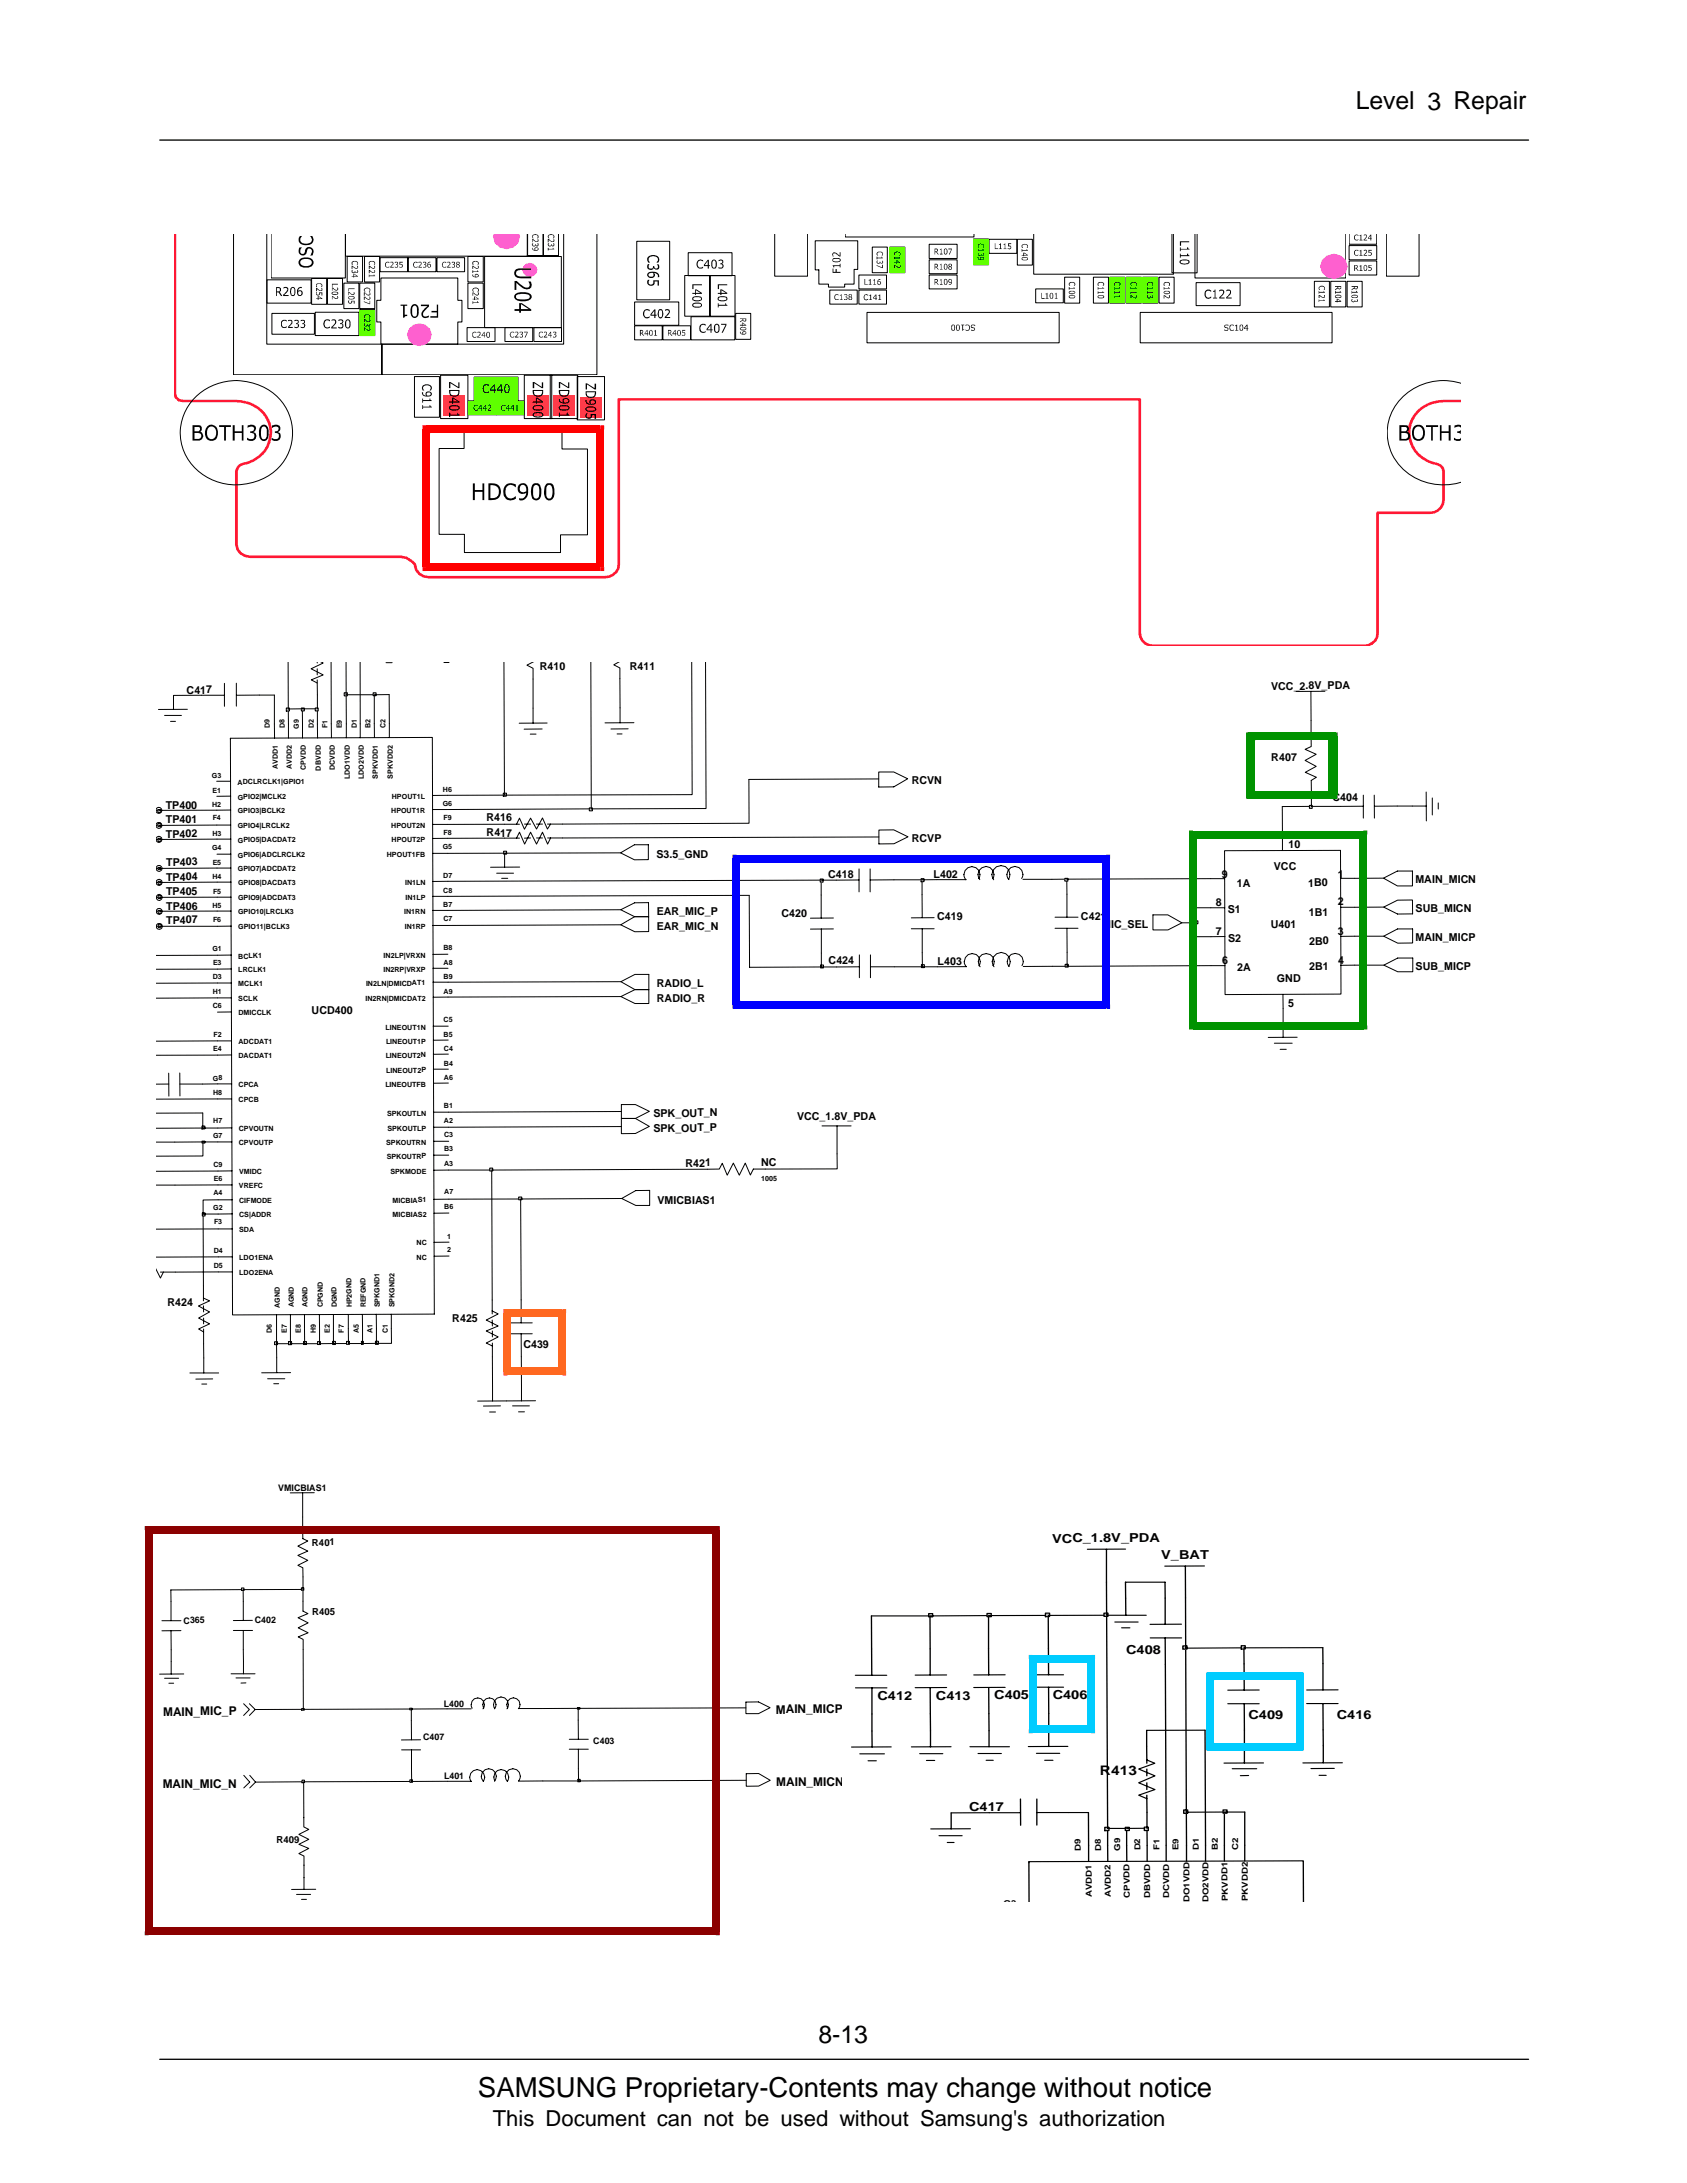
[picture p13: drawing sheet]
<svg xmlns="http://www.w3.org/2000/svg" width="216mm" height="279mm" viewBox="0 0 216 279" stroke-linecap="round" stroke-linejoin="round" font-family="sans-serif">
<defs><g id="words">
<text font-size="3.5" x="61.2" y="268.5">SAMSUNG Proprietary-Contents may change without notice</text>
<g font-size="3.2">
<text x="173.5" y="14">Level 3 Repair</text>
<text x="104.7" y="261.5">8-13</text>
</g>
<text font-size="2.8" x="63.1" y="272.1">This Document can not be used without Samsung's authorization</text>
<text font-size="1.7" x="140.7" y="227.1">R413</text>
<g font-size="1.6">
<text x="134.6" y="197.4">VCC_1.8V_PDA</text>
<text x="148.6" y="199.6">V_BAT</text>
<text x="144.1" y="211.7">C408</text>
<text x="112.3" y="217.6">C412</text>
<text x="119.8" y="217.6">C413</text>
<text x="127.2" y="217.4">C405</text>
<text x="134.7" y="217.4">C406</text>
<text x="159.8" y="220">C409</text>
<text x="171.1" y="220.1">C416</text>
<text x="124" y="231.8">C417</text>
</g>
<g font-size="1.5">
<text x="20.9" y="219.6">MAIN_MIC_P</text>
<text x="99.3" y="219.3">MAIN_MICP</text>
<text x="20.8" y="228.9">MAIN_MIC_N</text>
<text x="99.3" y="228.6">MAIN_MICN</text>
</g>
<g font-size="1.4">
<text x="23.9" y="88.8">C417</text>
<text x="69.1" y="85.8">R410</text>
<text x="80.6" y="85.7">R411</text>
<text x="162.7" y="88.3">VCC_2.8V_PDA</text>
<text x="116.7" y="100.3">RCVN</text>
<text x="162.7" y="97.4">R407</text>
<text x="21.2" y="103.5">TP400</text>
<text x="21.2" y="107.2">TP402</text>
<text x="21.2" y="105.3">TP401</text>
<text x="62.2" y="105.1">R416</text>
<text x="62.3" y="107.1">R417</text>
<text x="116.7" y="107.8">RCVP</text>
<text x="170.5" y="102.6">C404</text>
<text x="21.3" y="112.7">TP404</text>
<text x="21.3" y="110.8">TP403</text>
<text x="84" y="109.8">S3.5_GND</text>
<text x="106" y="112.4">C418</text>
<text x="119.5" y="112.4">L402</text>
<text x="156.4" y="112.4">9</text>
<text x="158.3" y="113.5">1A</text>
<text x="163" y="111.3">VCC</text>
<text x="164.9" y="108.5">10</text>
<text x="167.4" y="113.5">1B0</text>
<text x="171.2" y="112.3">1</text>
<text x="181.2" y="113.1">MAIN_MICN</text>
<text x="21.2" y="114.5">TP405</text>
<text x="21.3" y="116.4">TP406</text>
<text x="21.3" y="118.2">TP407</text>
<text x="84" y="119">EAR_MIC_N</text>
<text x="84" y="117.1">EAR_MIC_P</text>
<text x="100" y="117.4">C420</text>
<text x="119.9" y="117.7">C419</text>
<text x="138.3" y="117.8">C421</text>
<text x="141" y="118.8">M</text>
<text x="142.2" y="118.8">IC_SEL</text>
<text x="155.6" y="116">8</text>
<text x="155.6" y="119.7">7</text>
<text x="157.1" y="116.8">S1</text>
<text x="162.6" y="118.7">U401</text>
<text x="167.5" y="117.2">1B1</text>
<text x="171.2" y="115.9">2</text>
<text x="171.2" y="119.6">3</text>
<text x="181.2" y="116.8">SUB_MICN</text>
<text x="106" y="123.4">C424</text>
<text x="120" y="123.5">L403</text>
<text x="156.4" y="123.4">6</text>
<text x="157.2" y="120.5">S2</text>
<text x="158.3" y="124.2">2A</text>
<text x="163.4" y="125.6">GND</text>
<text x="167.5" y="124.2">2B1</text>
<text x="167.5" y="120.9">2B0</text>
<text x="171.2" y="123.3">4</text>
<text x="181.2" y="124.2">SUB_MICP</text>
<text x="181.2" y="120.5">MAIN_MICP</text>
<text x="39.9" y="129.8">UCD400</text>
<text x="84" y="126.3">RADIO_L</text>
<text x="84.1" y="128.2">RADIO_R</text>
<text x="164.8" y="128.8">5</text>
<text x="83.6" y="142.9">SPK_OUT_N</text>
<text x="102" y="143.4">VCC_1.8V_PDA</text>
<text x="83.6" y="144.9">SPK_OUT_P</text>
<text x="87.7" y="149.3">R421</text>
<text x="97.4" y="149.3">NC</text>
<text x="84.1" y="154.1">VMICBIAS1</text>
<text x="21.4" y="167.2">R424</text>
<text x="57.9" y="169.2">R425</text>
<text x="67" y="172.5">C439</text>
</g>
<g font-size="1.2">
<text x="35.6" y="190.9">VMICBIAS1</text>
<text x="39.9" y="197.8">R401</text>
<text x="23.5" y="207.8">C365</text>
<text x="32.6" y="207.8">C402</text>
<text x="40" y="206.7">R405</text>
<text x="56.8" y="218.5">L400</text>
<text x="54.1" y="222.7">C407</text>
<text x="56.8" y="227.7">L401</text>
<text x="75.9" y="223.3">C403</text>
<text x="35.4" y="235.9">R409</text>
</g>
<g font-size="1.1">
<text x="138.3" y="236.9" transform="rotate(-90 138.3 236.9)">D9</text>
<text x="140.9" y="236.9" transform="rotate(-90 140.9 236.9)">D8</text>
<text x="143.4" y="236.9" transform="rotate(-90 143.4 236.9)">G9</text>
<text x="146" y="236.8" transform="rotate(-90 146 236.8)">D2</text>
<text x="148.4" y="236.8" transform="rotate(-90 148.4 236.8)">F1</text>
<text x="150.8" y="236.8" transform="rotate(-90 150.8 236.8)">E9</text>
<text x="153.4" y="236.8" transform="rotate(-90 153.4 236.8)">D1</text>
<text x="155.9" y="236.8" transform="rotate(-90 155.9 236.8)">B2</text>
<text x="158.5" y="236.8" transform="rotate(-90 158.5 236.8)">C2</text>
<text x="128.4" y="244">G3</text>
<text x="139.7" y="242.8" transform="rotate(-90 139.7 242.8)">AVDD1</text>
<text x="142.2" y="242.8" transform="rotate(-90 142.2 242.8)">AVDD2</text>
<text x="144.6" y="242.9" transform="rotate(-90 144.6 242.9)">CPVDD</text>
<text x="147.2" y="243" transform="rotate(-90 147.2 243)">DBVDD</text>
<text x="149.6" y="243" transform="rotate(-90 149.6 243)">DCVDD</text>
<text x="152.3" y="243.5" transform="rotate(-90 152.3 243.5)">DO1VDD</text>
<text x="154.7" y="243.5" transform="rotate(-90 154.7 243.5)">DO2VDD</text>
<text x="157.1" y="244.2" transform="rotate(-90 157.1 244.2)">SPKVDD1</text>
<text x="159.7" y="244.2" transform="rotate(-90 159.7 244.2)">SPKVDD2</text>
</g>
<g font-size=".9">
<text x="34.5" y="93.2" transform="rotate(-90 34.5 93.2)">D9</text>
<text x="36.4" y="93.2" transform="rotate(-90 36.4 93.2)">D8</text>
<text x="38.2" y="93.3" transform="rotate(-90 38.2 93.3)">G9</text>
<text x="40.2" y="93.2" transform="rotate(-90 40.2 93.2)">D2</text>
<text x="41.9" y="93.2" transform="rotate(-90 41.9 93.2)">F1</text>
<text x="43.7" y="93.2" transform="rotate(-90 43.7 93.2)">E9</text>
<text x="45.7" y="93.2" transform="rotate(-90 45.7 93.2)">D1</text>
<text x="47.4" y="93.2" transform="rotate(-90 47.4 93.2)">B2</text>
<text x="49.3" y="93.2" transform="rotate(-90 49.3 93.2)">C2</text>
<text x="27.1" y="99.5">G3</text>
<text x="27.2" y="101.4">E1</text>
<text x="30.4" y="100.4">ADCLRCLK1|GPIO1</text>
<text x="35.6" y="98.5" transform="rotate(-90 35.6 98.5)">AVDD1</text>
<text x="37.4" y="98.5" transform="rotate(-90 37.4 98.5)">AVDD2</text>
<text x="39.1" y="98.6" transform="rotate(-90 39.1 98.6)">CPVDD</text>
<text x="41.1" y="98.6" transform="rotate(-90 41.1 98.6)">DBVDD</text>
<text x="42.9" y="98.6" transform="rotate(-90 42.9 98.6)">DCVDD</text>
<text x="44.8" y="99.7" transform="rotate(-90 44.8 99.7)">LDO1VDD</text>
<text x="46.6" y="99.7" transform="rotate(-90 46.6 99.7)">LDO2VDD</text>
<text x="48.3" y="99.7" transform="rotate(-90 48.3 99.7)">SPKVDD1</text>
<text x="50.3" y="99.7" transform="rotate(-90 50.3 99.7)">SPKVDD2</text>
<text x="56.7" y="101.4">H6</text>
<text x="27.2" y="103.2">H2</text>
<text x="27.2" y="106.9">H3</text>
<text x="27.2" y="105">F4</text>
<text x="30.4" y="104.1">GPIO3|BCLK2</text>
<text x="30.4" y="106">GPIO4|LRCLK2</text>
<text x="30.4" y="102.3">GPIO2|MCLK2</text>
<text x="30.5" y="107.8">GPIO5|DACDAT2</text>
<text x="50.1" y="104">HPOUT1R</text>
<text x="50.1" y="106">HPOUT2N</text>
<text x="50.1" y="107.8">HPOUT2P</text>
<text x="50.1" y="102.3">HPOUT1L</text>
<text x="56.7" y="103.1">G6</text>
<text x="56.7" y="106.8">F8</text>
<text x="56.7" y="104.9">F9</text>
<text x="27.1" y="108.7">G4</text>
<text x="27.2" y="112.4">H4</text>
<text x="27.2" y="110.7">E5</text>
<text x="30.5" y="109.8">GPIO6|ADCLRCLK2</text>
<text x="30.5" y="111.5">GPIO7|ADCDAT2</text>
<text x="30.5" y="113.3">GPIO8|DACDAT3</text>
<text x="49.5" y="109.7">HPOUT1FB</text>
<text x="51.8" y="113.3">IN1LN</text>
<text x="56.7" y="108.6">G5</text>
<text x="56.7" y="112.4">D7</text>
<text x="27.2" y="116.2">H5</text>
<text x="27.3" y="117.9">F6</text>
<text x="27.3" y="114.4">F5</text>
<text x="30.5" y="117">GPIO10|LRCLK3</text>
<text x="30.5" y="119">GPIO11|BCLK3</text>
<text x="30.5" y="115.3">GPIO9|ADCDAT3</text>
<text x="51.7" y="116.9">IN1RN</text>
<text x="51.8" y="118.9">IN1RP</text>
<text x="51.9" y="115.2">IN1LP</text>
<text x="56.7" y="116.1">B7</text>
<text x="56.7" y="114.3">C8</text>
<text x="56.7" y="117.9">C7</text>
<text x="27.2" y="121.7">G1</text>
<text x="27.2" y="125.3">D3</text>
<text x="27.3" y="123.6">E3</text>
<text x="30.5" y="122.7">BCLK1</text>
<text x="30.5" y="124.5">LRCLK1</text>
<text x="49.1" y="124.4">IN2RP|VRXP</text>
<text x="49.1" y="122.6">IN2LP|VRXN</text>
<text x="56.7" y="121.5">B8</text>
<text x="56.8" y="123.5">A8</text>
<text x="56.8" y="125.2">B9</text>
<text x="27.2" y="127.3">H1</text>
<text x="27.2" y="129.1">C6</text>
<text x="30.5" y="126.2">MCLK1</text>
<text x="30.5" y="128.2">SCLK</text>
<text x="30.5" y="129.9">DMICCLK</text>
<text x="46.8" y="128.1">IN2RN|DMICDAT2</text>
<text x="46.8" y="126.2">IN2LN|DMICDAT1</text>
<text x="49.3" y="131.8">LINEOUT1N</text>
<text x="56.8" y="127.2">A9</text>
<text x="56.8" y="130.8">C5</text>
<text x="27.3" y="134.6">E4</text>
<text x="27.3" y="132.8">F2</text>
<text x="30.5" y="133.6">ADCDAT1</text>
<text x="30.5" y="135.4">DACDAT1</text>
<text x="49.4" y="135.4">LINEOUT2N</text>
<text x="49.4" y="133.6">LINEOUT1P</text>
<text x="49.4" y="137.3">LINEOUT2P</text>
<text x="56.8" y="132.7">B5</text>
<text x="56.8" y="136.4">B4</text>
<text x="56.8" y="134.5">C4</text>
<text x="27.3" y="138.3">G8</text>
<text x="27.3" y="140.2">H8</text>
<text x="27.3" y="143.8">H7</text>
<text x="30.5" y="139.2">CPCA</text>
<text x="30.5" y="141.1">CPCB</text>
<text x="49.3" y="139.1">LINEOUTFB</text>
<text x="49.5" y="142.8">SPKOUTLN</text>
<text x="56.8" y="138.2">A6</text>
<text x="56.8" y="141.9">B1</text>
<text x="56.8" y="143.7">A2</text>
<text x="27.3" y="145.7">G7</text>
<text x="27.3" y="149.4">C9</text>
<text x="30.6" y="146.6">CPVOUTP</text>
<text x="30.6" y="144.8">CPVOUTN</text>
<text x="49.4" y="146.5">SPKOUTRN</text>
<text x="49.5" y="148.3">SPKOUTRP</text>
<text x="49.6" y="144.7">SPKOUTLP</text>
<text x="56.8" y="149.3">A3</text>
<text x="56.8" y="147.4">B3</text>
<text x="56.8" y="145.6">C3</text>
<text x="27.3" y="154.9">G2</text>
<text x="27.3" y="153">A4</text>
<text x="27.3" y="151.2">E6</text>
<text x="30.6" y="152.1">VREFC</text>
<text x="30.6" y="150.3">VMIDC</text>
<text x="30.6" y="155.8">CS|ADDR</text>
<text x="30.6" y="154">CIFMODE</text>
<text x="50" y="150.2">SPKMODE</text>
<text x="50.2" y="153.9">MICBIAS1</text>
<text x="50.2" y="155.7">MICBIAS2</text>
<text x="56.9" y="154.8">B6</text>
<text x="56.9" y="152.9">A7</text>
<text x="97.4" y="151.1">1005</text>
<text x="27.3" y="160.4">D4</text>
<text x="27.4" y="156.7">F3</text>
<text x="30.6" y="157.7">SDA</text>
<text x="30.6" y="161.3">LDO1ENA</text>
<text x="53.3" y="161.2">NC</text>
<text x="53.3" y="159.4">NC</text>
<text x="57.2" y="160.3">2</text>
<text x="57.2" y="158.5">1</text>
<text x="27.3" y="162.3">D5</text>
<text x="30.6" y="163.2">LDO2ENA</text>
<text x="35.8" y="167.4" transform="rotate(-90 35.8 167.4)">AGND</text>
<text x="37.6" y="167.3" transform="rotate(-90 37.6 167.3)">AGND</text>
<text x="39.4" y="167.3" transform="rotate(-90 39.4 167.3)">AGND</text>
<text x="41.3" y="167.3" transform="rotate(-90 41.3 167.3)">CPGND</text>
<text x="43.1" y="167.3" transform="rotate(-90 43.1 167.3)">DGND</text>
<text x="45" y="167.3" transform="rotate(-90 45 167.3)">HP2GND</text>
<text x="46.8" y="167.3" transform="rotate(-90 46.8 167.3)">REFGND</text>
<text x="48.6" y="167.3" transform="rotate(-90 48.6 167.3)">SPKGND1</text>
<text x="50.5" y="167.3" transform="rotate(-90 50.5 167.3)">SPKGND2</text>
<text x="34.8" y="170.6" transform="rotate(-90 34.8 170.6)">D6</text>
<text x="36.7" y="170.6" transform="rotate(-90 36.7 170.6)">E7</text>
<text x="38.5" y="170.6" transform="rotate(-90 38.5 170.6)">E8</text>
<text x="40.4" y="170.6" transform="rotate(-90 40.4 170.6)">H9</text>
<text x="42.2" y="170.6" transform="rotate(-90 42.2 170.6)">E2</text>
<text x="44" y="170.6" transform="rotate(-90 44 170.6)">F7</text>
<text x="45.9" y="170.6" transform="rotate(-90 45.9 170.6)">A5</text>
<text x="47.7" y="170.6" transform="rotate(-90 47.7 170.6)">A1</text>
<text x="49.6" y="170.6" transform="rotate(-90 49.6 170.6)">C1</text>
</g>
</g></defs>
<path d="M20.4 263.6h175.2" fill="none" stroke="#000" stroke-width=".17"/>
<path d="M20.8 265.5h174.8v9h-174.8z" fill="#fff"/>
<path d="M20.4 17.9h175.2" fill="none" stroke="#000" stroke-width=".17"/>
<path d="M22.4 30v20.4l.1 .4 .4 .4 .5 .1h6.8a4.2 4.2 0 0 1 4.4 4.7 4.1 4.1 0 0 1-3.5 3.4l-.4 .2-.3 .3-.2 .4v9.4a1.7 1.7 0 0 0 1.8 1.6h19.3a2.73 2.73 0 0 1 1.8 .9 1.73 1.73 0 0 0 1.7 1.7h22.6a1.7 1.7 0 0 0 1.8-1.7v-21.1h66.7v29.9a1.67 1.67 0 0 0 1.7 1.7h26.9a1.7 1.7 0 0 0 1.8-1.7v-15.4h6.7a1.7 1.7 0 0 0 1.7-1.6v-3.7l-.1-.4-.3-.3-.4-.2a4 4 0 0 1-3.5-3.6 4 4 0 0 1 2.7-4.2 9.3 9.3 0 0 1 3.8-.3" fill="none" stroke="#ff1734" stroke-width=".34"/>
<g fill="none" stroke="#000" stroke-width=".13">
<path d="M29.9 30v18h19v-4h-14.8v-14M34.2 35.8h5.6v3h-5.6zM34.7 30v5.6h9.5v-5.6M39.9 35.6h1.9v3.3h-1.9zM40.3 40h5.6v2.9h-5.6zM41.9 35.6h1.9v3.3h-1.9zM44 36.2h1.9v3.3h-1.9zM44.2 30v2.8h23.3v-2.8M44.4 32.8h2v3.3h-2zM46 36.2h2v3.3h-2zM46 39.6h2v3.3h-2zM46.7 32.8h1.9v3.3h-1.9z"/>
<path d="M48.6 33h3.6v1.8h-3.6zM48.7 35.6h9.9v2.8h.5v2.8h-.5v2.8h-9.9v-2.8h-.5v-2.8h.5zM52.2 33h3.6v1.8h-3.6zM55.9 33h3.6v1.8h-3.6zM59.9 32.8h1.9v3.3h-1.9zM59.9 36.2h1.9v3.3h-1.9zM62 32.8h9.8v9.1h-9.8zM67.5 30v2.7h2v-2.7M69.6 30v2.7h1.9v-2.7M72.1 30v14h-23.2v4h27.5v-18M81.2 38.7h5.7v2.9h-5.7zM81.5 30.9h4.2v7.5h-4.2z"/>
<path d="M87.6 35.3h3.2v5.2h-3.2zM88.1 32.3h5.6v3h-5.6zM90.9 35.3h3.2v5.2h-3.2zM99.1 30v5.3h4.3v-5.3M104.3 30.8h5.5v3.7h-.5v1.9h-1.2v.3h-2.1v-.3h-1.2v-1.9h-.5zM106.2 37.1h3.5v1.8h-3.5zM108.2 30v.3h16.5v-.3M109.9 37.1h3.6v1.8h-3.6zM109.9 35.2h3.6v1.8h-3.6zM111 40h24.6v3.9h-24.6zM111.6 31.6h2v3.3h-2zM113.9 31.6h1.9v3.3h-1.9z"/>
<path d="M118.9 31.3h3.6v1.8h-3.6zM118.9 33.3h3.6v1.7h-3.6zM118.9 35.2h3.6v1.8h-3.6zM124.6 30.6h1.9v3.3h-1.9zM126.6 30.6h3.5v1.8h-3.5zM130.2 30.6h1.9v3.3h-1.9zM132.3 30v5.1h17.9v-5.1M132.5 37h3.6v1.8h-3.6zM136.2 35.5h2v3.3h-2zM139.9 35.5h2v3.3h-2zM142 35.5h2v3.3h-2zM144.1 35.5h2v3.3h-2z"/>
<path d="M145.9 40h24.6v3.9h-24.6zM146.2 35.5h2v3.3h-2zM148.3 35.5h2v3.3h-2zM150 30v4.9h3.2v-4.9M152.9 30v5.6h19.3v-5.6M153.1 36.2h5.6v2.9h-5.6zM168.2 36h1.9v3.3h-1.9zM170.3 36h1.9v3.3h-1.9zM172.4 36h1.9v3.3h-1.9zM172.7 31.4h3.5v1.9h-3.5zM172.7 33.4h3.5v1.8h-3.5zM172.7 30v1.3h3.5v-1.3"/>
<path d="M177.4 30v5.3h4.2v-5.3M25.1 50.8a7.5 7.5 0 0 1 11.7 1.8 6.5 6.5 0 0 1-4.9 9.3 7 7 0 0 1-8.8-6.8 6.6 6.6 0 0 1 2-4.3zM34.8 40.1h5.4v2.7h-5.4zM53 48.2h3.2v5.2h-3.2zM56.2 57.4h3.2v-2.3h12.5v2.4h3.3v11h-3.5v2.2h-12.3v-2.3h-3.2zM56.4 48h3.5v5.6h-3.5zM59.8 41.9h3.6v1.8h-3.6zM59.9 51.3h3.6v1.8h-3.6zM60.7 48.3h5.6v2.9h-5.6zM63.5 51.3h3.5v1.8h-3.5zM64.6 41.9h3.6v1.8h-3.6zM67.1 48h3.5v5.6h-3.5z"/>
<path d="M68.3 41.9h3.6v1.8h-3.6zM70.4 48h3.5v5.6h-3.5zM73.9 48.2h3.5v5.5h-3.5zM81.2 41.7h3.6v1.8h-3.6zM84.8 41.7h3.6v1.8h-3.6zM88.4 40.5h5.6v3h-5.6zM94.1 40.1h2v3.3h-2zM186.9 49a7.3 7.3 0 0 0-9.2 4.9 6.7 6.7 0 0 0 5.8 8.1 7.7 7.7 0 0 0 3.4-.3"/>
</g>
<g fill="#000">
<path d="M136.8 36.7h.1v.2h.5l.1-.2 .1 .2h-.7v.2h-.1zM136.8 36.2l.2-.1h.4l.1 .1 .1 .2-.1 .2h-.1l.1-.2-.1-.2h-.4a.2 .2 0 0 0-.1 .2 .2 .2 0 0 0 .1 .2h-.2v-.2zM140.5 36.7h.1v.2h.5l.1-.2 .1 .2h-.7v.2h-.1zM140.5 37.3h.1v.1h.5l.1-.1 .1 .2h-.7v.1h-.1zM140.5 36.2l.2-.1h.4a.3 .3 0 0 1 .1 .5h-.1l.1-.1v-.2l-.1-.1h-.3a.22 .22 0 0 0-.2 .1 .22 .22 0 0 0 .1 .3h-.2zM148.9 36.7h.1v.2h.5v-.2h.1l.1 .2h-.7v.2h-.1zM148.9 37.8l.5 .3h.2v-.3h.1a.27 .27 0 0 1-.1 .4 .27 .27 0 0 1-.4-.2l-.2-.2v.4h-.1zM149 36.2l.1-.1 .5 .1a.25 .25 0 0 1 .1 .4h-.2l.1-.1v-.2l-.4-.1a.22 .22 0 0 0-.2 .1 .22 .22 0 0 0 .1 .3 .22 .22 0 0 1-.2-.3zM28 54.4h1.5v.3h-.6v1.7h-.2v-1.7h-.7zM29.8 54.4h.2v.8h.9v-.8h.3v2h-.3v-1h-.9v1h-.2zM31.7 54.4h.2a.53 .53 0 0 1 .7 .1 .53 .53 0 0 1 0 .7l-.2 .1h.1a.62 .62 0 0 1 .2 .9 .62 .62 0 0 1-.8 .2l-.3-.1v-.3l.4 .2h.2l.2-.1 .2-.2-.2-.4-.4-.1v-.2h.2a.33 .33 0 0 0 .2-.5 .33 .33 0 0 0-.5 0l-.2 .1zM34.8 54.5l.1-.1a.79 .79 0 0 1 1 .3v.3l-.4 .3a.62 .62 0 0 1 .4 .8 .62 .62 0 0 1-.9 .3l-.2-.1v-.3a.5 .5 0 0 0 .5 .2 .5 .5 0 0 0 .4-.4l-.1-.3-.4-.1v-.2h.3l.1-.2v-.3l-.3-.1-.5 .2z"/>
<path d="M182.5 54.4h1.5v.3h-.6v1.7h-.2v-1.7h-.7zM184.3 54.4h.2v.8h.9v-.8h.3v2h-.3v-1h-.9v1h-.2zM186.1 54.5l.5-.1h.3v2h-.1l-.7-.1v-.3l.3 .2h.4l.1-.7-.4-.1v-.2a.34 .34 0 0 0 .4-.2 .34 .34 0 0 0-.1-.4h-.3l-.4 .2z"/>
<path d="M136.8 37.4a.7 .7 0 0 1 .8 0 .44 .44 0 0 1-.8 .1zM136.9 37.4h-.1a.59 .59 0 0 0 .7 .1v-.1l-.1-.1z"/>
<path d="M136.8 37.8h.1a.59 .59 0 0 1 .7 .2 .46 .46 0 0 1-.4 .2 .46 .46 0 0 1-.4-.3zM136.9 37.9v.1l.1 .1 .5-.1-.1-.2z"/>
<path d="M140.5 37.8a.47 .47 0 0 1 .8 .2l-.2 .2h-.5l-.1-.1zM140.6 37.9v.2a.38 .38 0 0 0 .6-.2z"/>
<path d="M149 37.3l.6-.1a.22 .22 0 0 1 .1 .3 .22 .22 0 0 1-.2 .2l-.5-.1-.1-.2zM149 37.4l.1 .1h.5v-.1l-.1-.1z"/>
<path d="M24.6 54.4h.9a.46 .46 0 0 1 .4 .4 .46 .46 0 0 1-.3 .5 .6 .6 0 0 1 .4 .6 .6 .6 0 0 1-.5 .5h-.9zM24.9 54.7v.5h.2a.34 .34 0 0 0 .4-.1 .34 .34 0 0 0 0-.4zM24.9 55.4v.8l.7-.1a.4 .4 0 0 0 .1-.4 .4 .4 0 0 0-.3-.3z"/>
<path d="M26.5 54.6l.4-.2a.98 .98 0 0 1 .9 .4 .98 .98 0 0 1 0 1 .8 .8 0 0 1-.8 .6 .8 .8 0 0 1-.7-.6l-.1-.5 .1-.4zM26.8 54.7a1.09 1.09 0 0 0 0 1.4l.3 .1a.86 .86 0 0 0 .6-.8 .86 .86 0 0 0-.6-.8z"/>
<path d="M33.4 54.5l.2-.1h.3l.3 .1a1.99 1.99 0 0 1 0 1.8l-.3 .1h-.3l-.2-.1a1.77 1.77 0 0 1 0-1.8zM33.6 54.7a1.23 1.23 0 0 0 .1 1.5 .39 .39 0 0 0 .4-.1 .39 .39 0 0 0 0-.4v-.2a.79 .79 0 0 0-.3-.9z"/>
<path d="M179.1 54.4h.7a.45 .45 0 0 1 .5 .3 .45 .45 0 0 1-.2 .6 .59 .59 0 0 1 .3 .6 .59 .59 0 0 1-.4 .5h-.9zM179.3 54.7v.5h.6a.29 .29 0 0 0 .2-.3 .29 .29 0 0 0-.2-.2zM179.3 55.4v.8h.6a.39 .39 0 0 0 .3-.4 .39 .39 0 0 0-.3-.4z"/>
<path d="M180.9 54.7a.84 .84 0 0 1 1-.2 .84 .84 0 0 1 .5 .9 .85 .85 0 0 1-.9 1 .85 .85 0 0 1-.8-1l.1-.4zM181.2 54.7a1.07 1.07 0 0 0 0 1.4l.3 .1a.85 .85 0 0 0 .6-.8 .85 .85 0 0 0-.6-.8z"/>
</g>
<path d="M142 35.5h2v3.3h-2z" fill="#5fff00"/>
<path d="M142.6 36.7l.1 .2h.5v-.2h.1l.1 .2h-.7l-.1 .2zM142.6 37.3l.1 .1h.5v-.1h.1l.1 .2h-.7l-.1 .1zM142.6 37.8l.1 .2h.5v-.2h.1l.1 .2h-.7l-.1 .1zM142.6 36.2l.2-.1h.5l.1 .2v.3h-.2l.1-.1a.2 .2 0 0 0 0-.2 .2 .2 0 0 0-.2-.1l-.4 .1v.1l.1 .2h-.2v-.2z" fill="#000"/>
<path d="M144.1 35.5h2v3.3h-2z" fill="#5fff00"/>
<path d="M144.7 36.7l.1 .2h.5l.1-.2 .1 .2h-.7l-.1 .2zM144.7 37.3l.1 .1h.5l.1-.1 .1 .2h-.7l-.1 .1zM144.7 37.8l.5 .3h.2v-.3a.22 .22 0 0 1 .1 .2 .22 .22 0 0 1-.1 .2l-.3-.1-.3-.3v.4h-.1zM144.8 36.1h.5l.2 .1a.19 .19 0 0 1 0 .3 .19 .19 0 0 1-.2 .1l.1-.2a.19 .19 0 0 0 0-.2 .19 .19 0 0 0-.2 0l-.4 .1v.1l.1 .2h-.2v-.3z" fill="#000"/>
<path d="M146.2 35.5h2v3.3h-2z" fill="#5fff00"/>
<g fill="#000">
<path d="M106.9 37.7h.3l.1 .1h-.1a.28 .28 0 0 0-.3 .1 .28 .28 0 0 0 0 .3l.1 .1 .3-.1v.1a.37 .37 0 0 1-.5-.1 .37 .37 0 0 1 .1-.5zM107.5 37.8l.2-.1v.6l.1 .1h-.3l.1-.1v-.5zM108.1 37.7h.2l.1 .1v.1l-.1 .1a.24 .24 0 0 1 .2 .3 .24 .24 0 0 1-.4 .1l-.1-.1h.3a.14 .14 0 0 0 .1-.2 .14 .14 0 0 0-.2-.1l.2-.2h-.3zM112.2 32.9h.1v.1h.5l.1-.1 .1 .2h-.7v.1h-.1zM112.2 32.3a.42 .42 0 0 1 .5-.1 .42 .42 0 0 1 .3 .3v.2h-.2l.1-.1v-.3h-.5a.24 .24 0 0 0 0 .4h-.2v-.1zM112.2 33.3l.1 .1a.19 .19 0 0 0 0 .2 .19 .19 0 0 0 .2 .1l.1-.2 .3 .2v-.3a.19 .19 0 0 1 .1 .1 .19 .19 0 0 1-.1 .2l-.3-.1-.1 .2-.2-.1-.1-.1zM112.2 33.9l.7 .3v-.3h.1v.4l-.8-.3zM146.8 36.7h.1v.2h.5l.1-.2 .1 .2h-.7v.2h-.1zM146.8 37.3h.1v.1h.5l.1-.1 .1 .2h-.7v.1h-.1zM146.8 36.3a.56 .56 0 0 1 .8-.1v.4h-.2l.1-.2-.1-.2a.33 .33 0 0 0-.5 .2l.1 .2-.2-.1zM146.8 37.8h.1a.18 .18 0 0 0 0 .2 .18 .18 0 0 0 .3 0v-.1h.1v.2h.2v-.3a.2 .2 0 0 1 .1 .3 .2 .2 0 0 1-.3-.1l-.1 .2h-.3l-.1-.2zM154.2 37.3l.3-.2h.3l.2 .1v.1a.43 .43 0 0 0-.7 .2l.1 .5a.4 .4 0 0 0 .6 0v.1a.56 .56 0 0 1-.7 0 .56 .56 0 0 1-.1-.7z"/>
<path d="M155.2 37.2h.2v-.1h.2v1h.2v.1h-.6v-.1h.2v-.8h-.2zM156 37.1a.37 .37 0 0 1 .6 0 .37 .37 0 0 1 0 .6l-.4 .4h.5v.1h-.7l.1-.2a.71 .71 0 0 0 .4-.8l-.5 .1zM157 37.1h.1a.36 .36 0 0 1 .4 .2v.4l-.4 .4h.5v.1h-.7v-.2a.76 .76 0 0 0 .5-.8l-.4 .1zM168.8 37.2v.2h.6l.1-.2 .1 .3h-.8v.1zM168.8 37.8h.1l.3 .2h.2v-.2h.1l.1 .2a.49 .49 0 0 1-.7-.2v.3h-.1zM168.8 38.3v.2h.6l.1-.2 .1 .2h-.8v.2zM168.9 36.7l.4-.1a.33 .33 0 0 1 .2 .5h-.1l.1-.2-.1-.2h-.5a.22 .22 0 0 0 0 .4l-.1-.1v-.2zM173.4 30.1l.3-.1 .1 .1v.1l-.1-.1a.33 .33 0 0 0-.3 .2 .33 .33 0 0 0 .1 .4l.3-.1a.28 .28 0 0 1-.3 .2 .28 .28 0 0 1-.2-.3zM173.4 32h.4v.2l-.3-.2-.1 .2v.4l.2 .1 .2-.1v.1a.39 .39 0 0 1-.5-.2 .39 .39 0 0 1 .1-.5zM174 30.1l.2-.1v.7h.2v.1h-.4v-.1h.1v-.5zM174 32.1l.2-.1v.6h.2v.1h-.4v-.1h.1v-.4zM174.5 30.1l.3-.1a.4 .4 0 0 1-.2 .7h.4v.1h-.5v-.2l.2-.1a.2 .2 0 0 0 .2-.2 .2 .2 0 0 0-.3-.2l-.1 .1z"/>
<path d="M174.5 32a.26 .26 0 0 1 .4 0 .26 .26 0 0 1 0 .4l-.3 .2h.4v.1h-.5l.4-.5v-.1l-.2-.1-.2 .1zM175.1 32h.5v.1h-.4v.2h.3l.1 .1-.1 .2-.1 .1h-.3v-.1l.2 .1 .2-.1-.1-.2h-.3z"/>
<path d="M108.6 37.7h.3a.2 .2 0 0 1 .1 .1 .2 .2 0 0 1-.1 .2h.1a.19 .19 0 0 1 .1 .2 .19 .19 0 0 1-.2 .2l-.3-.1v-.2l.1-.1h-.1zM108.8 38l-.1 .3h.2a.18 .18 0 0 0 .1-.2 .18 .18 0 0 0-.2-.1zM108.7 37.8v.1a.14 .14 0 0 0 .2 0 .14 .14 0 0 0 0-.2z"/>
<path d="M175.4 30h.1v.8h-.1v-.2h-.3zM175.4 30.1l-.3 .4h.3z"/>
</g>
<path d="M124.6 30.6h1.9v3.3h-1.9z" fill="#5fff00"/>
<g fill="#000">
<path d="M110.6 37.7h.3h.2v.1a.29 .29 0 0 0-.4 0 .29 .29 0 0 0 0 .4l.1 .1 .3-.1v.2h-.5l-.1-.2zM111.2 37.8l.3-.1v.6l.1 .1h-.4l.2-.1v-.5zM112.4 37.8l.2-.1v.6l.2 .1h-.4l.1-.1v-.5zM125.2 31.9v.1h.6v-.1l.2 .1h-.8v.2zM125.2 31.3l.1-.1a.4 .4 0 0 1 .5 0 .4 .4 0 0 1 .1 .5h-.1a.23 .23 0 0 0 .1-.3 .23 .23 0 0 0-.3-.1h-.3l-.1 .3 .1 .1h-.1l-.1-.3zM125.2 32.4l.1-.1-.1 .3 .1 .1 .2-.1v-.1l.2 .1h.1l.1-.2h-.1h.1l.1 .2-.1 .1h-.2l-.1-.1-.1 .1-.2 .1-.2-.2zM130.7 31.9h.1v.1h.6v-.1l.2 .2h-.8v.1h-.1zM130.7 31.4a.41 .41 0 0 1 .6-.2 .41 .41 0 0 1 .2 .5h-.1v-.1a.21 .21 0 0 0-.2-.3l-.3 .1a.19 .19 0 0 0-.1 .1 .19 .19 0 0 0 .1 .2h-.1z"/>
<path d="M112.1 37.7h.1v.4v.3h-.1v-.2h-.4v-.1zM112.1 37.8l-.3 .3h.3z"/>
<path d="M125.1 32.9h.1l.1 .2 .2 .1v-.3a.26 .26 0 0 1 .3 0 .26 .26 0 0 1 .1 .3 .55 .55 0 0 1-.6 0l-.2-.1zM125.6 33v.2l.3-.1v-.1z"/>
<path d="M131 32.3h.1l.5 .4h-.5v.1l-.4-.1 .3-.1zM131.1 32.4v.2h.3z"/>
<path d="M130.8 33a.58 .58 0 0 1 .8 .1l-.1 .2h-.1h-.5l-.1-.1zM130.9 33l-.1 .1a.35 .35 0 0 0 .6 .1l.1-.1a.37 .37 0 0 0-.6-.1z"/>
</g>
<path d="M113.9 31.6h1.9v3.3h-1.9z" fill="#5fff00"/>
<g fill="#000">
<path d="M46.6 37.4h.1l.4 .3h.2l-.1-.3a.2 .2 0 0 1 .2 .2 .2 .2 0 0 1-.2 .2h-.1l-.4-.3v.3h-.1zM46.6 38h.2l.3 .3 .2-.1-.1-.2a.22 .22 0 0 1 .1 .3 .22 .22 0 0 1-.3 0l-.3-.3v.4h-.1zM46.7 36.9l.4-.1 .3 .3-.1 .2h-.1l.1-.1-.1-.3h-.4l-.1 .1v.2l.1 .1a.24 .24 0 0 1-.2-.2 .24 .24 0 0 1 .1-.2zM47.2 34h.1l.2 .2a.29 .29 0 0 0 .4 0v-.2h.1a.26 .26 0 0 1 0 .3 .26 .26 0 0 1-.3 .1l-.4-.3v.3h-.1zM47.2 34.5l.3 .2a.28 .28 0 0 0 .4 0v-.1h.1v.3h-.3l-.4-.3v.4h-.1zM47.2 35.1l.1 .2h.5l.1-.2 .1 .2h-.7l-.1 .2zM47.3 33.5h.6l.1 .3-.1 .1a.29 .29 0 0 0-.1-.4 .29 .29 0 0 0-.4 0l-.1 .1 .1 .3h-.2zM46.6 38.6l.7 .3 .1-.4v.4l-.8-.2zM60.5 34h.1l.4 .3h.2l-.1-.3a.22 .22 0 0 1 .1 .3 .22 .22 0 0 1-.3 .1l-.3-.3v.3h-.1zM60.5 34.6h.1v.1h.5v-.1h.1l.1 .2h-.7v.1h-.1zM60.5 33.5a.46 .46 0 0 1 .4-.1 .46 .46 0 0 1 .4 .3l-.1 .2h-.1l.1-.1a.31 .31 0 0 0-.2-.3 .31 .31 0 0 0-.4 .1v.2l.1 .1h-.2zM70.1 30.6h.2a.44 .44 0 0 0 .5 .3v-.3h.1l-.1 .4-.3-.1-.3-.2v.3h-.1z"/>
<path d="M70.1 31.7h.1v.2h.5v-.2h.1l.1 .2h-.7v.1h-.1zM70.2 30.1a.43 .43 0 0 1 .5-.1 .43 .43 0 0 1 .2 .4v.1h-.2l.1-.2a.28 .28 0 0 0-.1-.2 .28 .28 0 0 0-.3 0 .21 .21 0 0 0-.2 .2 .21 .21 0 0 0 .1 .2 .23 .23 0 0 1-.2-.4zM70.1 31.1h.2l-.1 .1 .1 .3 .2-.1v-.1l.2 .1h.1v-.3h.1v.4h-.2l-.1-.1-.1 .1h-.2l-.2-.1zM114.4 32.9h.1v.1h.6v-.1l.1 .2h-.7v.1h-.1zM114.4 33.9l.3 .1a.34 .34 0 0 0 .5 .1l-.1-.2a.22 .22 0 0 1 .1 .3 .22 .22 0 0 1-.3 0l-.4-.2v.3h-.1zM114.5 32.3l.1-.1a.54 .54 0 0 1 .6 .2v.3h-.1l.1-.1v-.2l-.1-.1a.34 .34 0 0 0-.6 .3l.1 .1h-.1l-.1-.1zM41.6 41l.2-.1a.3 .3 0 0 1 .4 .2 .42 .42 0 0 0-.6 0 .42 .42 0 0 0 0 .6 .39 .39 0 0 0 .6 .1v.1a.58 .58 0 0 1-.7-.1 .58 .58 0 0 1 0-.8zM42.4 40.9h.4l.2 .2a.9 .9 0 0 1-.5 .8h.6v.1h-.7v-.2l.5-.5-.1-.3-.4 .1zM43.3 40.9h.4a.27 .27 0 0 1 .3 .3 .27 .27 0 0 1-.3 .2l.2 .2v.2a.44 .44 0 0 1-.6 .2v-.2l.4 .1a.23 .23 0 0 0 .1-.2 .23 .23 0 0 0-.1-.2h-.2v-.1a.25 .25 0 0 0 .3-.3l-.1-.1-.4 .1z"/>
<path d="M60.5 35.1h.1v.2l.2 .1v-.3a.29 .29 0 0 1 .5 .2 .46 .46 0 0 1-.5 .2 .46 .46 0 0 1-.3-.4zM60.9 35.2v.2h.3l-.1-.2z"/>
<path d="M114.7 33.3l.5 .3v.1h-.8v-.1h.3zM114.7 33.4v.2h.4z"/>
<path d="M44.2 41.1l.2-.2h.2a.85 .85 0 0 1 0 1.1h-.2l-.2-.2zM44.4 41.1l-.1 .7a.21 .21 0 0 0 .3 .1 .21 .21 0 0 0 .1-.2 .47 .47 0 0 0-.3-.7z"/>
</g>
<path d="M46 39.6h2v3.3h-2z" fill="#5fff00"/>
<g fill="#000">
<path d="M40.4 36.9l.5 .2a.17 .17 0 0 0 .2 0 .17 .17 0 0 0 0-.2h.2l-.1 .3h-.4l-.2-.3v.4h-.2zM40.5 36.3a.52 .52 0 0 1 .7 .1 .2 .2 0 0 1 .1 .2 .2 .2 0 0 1-.2 .1v-.3l-.2-.1-.3 .1-.1 .2 .1 .1h-.1zM40.5 37.4h.1l-.1 .3h.1h.2v-.3h.5v.4h-.2v-.3h-.2v.3h-.3l-.2-.1zM45 34l.3 .2a.23 .23 0 0 0 .2 .1 .23 .23 0 0 0 .2-.1v-.2a.21 .21 0 0 1 .1 .3 .21 .21 0 0 1-.4 .1l-.3-.3v.3h-.1zM45 33.5l.2-.1h.4a.34 .34 0 0 1 .2 .5h-.2l.1-.1a.31 .31 0 0 0-.2-.3 .31 .31 0 0 0-.4 .1v.2l.1 .1h-.2zM45 34.5h.1l.1 .4 .2-.1v-.1l.3 .1v-.1v-.1a.18 .18 0 0 1 .1 .1 .18 .18 0 0 1-.1 .2l-.3-.1-.1 .2a.28 .28 0 0 1-.3-.1 .28 .28 0 0 1 0-.4zM49.3 33.7l.3-.2h.2v.2l-.1-.1a.3 .3 0 0 0-.3 .3 .3 .3 0 0 0 .4 .2 .25 .25 0 0 1-.2 .2 .25 .25 0 0 1-.2-.1l-.1-.1zM50 33.5h.3l.1 .3-.4 .4h.4h-.5l.3-.3a.19 .19 0 0 0 .1-.2 .19 .19 0 0 0-.2-.1h-.1zM50.5 33.5a.23 .23 0 0 1 .4 0 .23 .23 0 0 1-.1 .4h.1v.2a.27 .27 0 0 1-.4 .1l.1-.1a.16 .16 0 0 0 .2 .1 .16 .16 0 0 0 0-.2l-.1-.1v-.1h.1a.14 .14 0 0 0-.1-.2 .14 .14 0 0 0-.1 0zM51.1 33.5h.4v.1h-.3v.2a.23 .23 0 0 1 .3 .2 .23 .23 0 0 1-.2 .2h-.2v-.1l.3 .1v-.3h-.3zM53 33.6h.4v.1l-.2-.1h-.2v.4a.26 .26 0 0 0 .2 .2 .26 .26 0 0 0 .2-.1v.1a.39 .39 0 0 1-.5-.1 .39 .39 0 0 1 .1-.5zM53.6 33.5h.3a.47 .47 0 0 1-.3 .7h.4h-.4l.1-.2a.3 .3 0 0 0 .1-.4h-.2z"/>
<path d="M54.1 33.5h.1a.21 .21 0 0 1 .3 0 .21 .21 0 0 1 0 .3l-.1 .1 .2 .1-.1 .2h-.3l-.1-.1h.4v-.2h-.2v-.1h.2v-.2h-.4zM56.7 33.5h.4v.2l-.2-.1h-.2v.5a.25 .25 0 0 0 .4 0v.1a.38 .38 0 0 1-.5-.1 .38 .38 0 0 1 .1-.6zM57.3 33.5h.2l.1 .1v.3l-.3 .3h.4h-.5l.3-.3a.19 .19 0 0 0 .1-.2 .19 .19 0 0 0-.2-.1h-.1zM57.8 33.5h.1a.23 .23 0 0 1 .2 0 .23 .23 0 0 1 .1 .3h-.1l.1 .1v.3h-.4v-.1a.19 .19 0 0 0 .2 .1 .19 .19 0 0 0 .2-.2l-.1-.1h-.1v-.1h.1a.14 .14 0 0 0-.1-.2 .14 .14 0 0 0-.2 0zM60.5 37.4l.2 .1a.41 .41 0 0 0 .5 .2l-.1-.3h.2v.3l-.1 .1h-.4l-.2-.3v.3h-.1zM60.5 38.6h.1v.1h.5v-.1h.1l.1 .2h-.7v.1h-.1zM60.6 36.9h.6l.1 .3-.1 .1h-.1l.1-.1v-.2a.35 .35 0 0 0-.4-.1 .35 .35 0 0 0-.2 .3l.1 .1h-.2v-.3zM68.1 30.6l.6 .3 .1-.1-.1-.2h.2a.28 .28 0 0 1-.2 .4 .28 .28 0 0 1-.3-.2l-.2-.1-.1 .3zM68.2 30h.2a.34 .34 0 0 1 .4 .1 .34 .34 0 0 1 .1 .4h-.2l.1-.1v-.3h-.2a.31 .31 0 0 0-.4 .3l.1 .1a.25 .25 0 0 1-.2-.2 .25 .25 0 0 1 .1-.3zM68.1 31.2h.1a.17 .17 0 0 0 0 .2 .17 .17 0 0 0 .2 .1l.1-.2 .1 .1h.2l-.1-.3h.2v.4h-.1h-.2v-.1l-.1 .1h-.3l-.1-.1zM83.1 32.8a.79 .79 0 0 1 .8-.2 .79 .79 0 0 1 .5 .7l-.2 .3h-.2a.45 .45 0 0 0 .1-.7h-.2a.7 .7 0 0 0-.9 .2v.3l.2 .2h-.2l-.2-.3v-.2zM82.9 35.8h.2a.38 .38 0 0 0 0 .4 .38 .38 0 0 0 .3 .2 .3 .3 0 0 0 .2-.5h.7v.7h-.1v-.6h-.4a.48 .48 0 0 1-.3 .6 .48 .48 0 0 1-.6-.2l-.1-.1z"/>
<path d="M82.9 33.8h.2l-.1 .4a.29 .29 0 0 0 .4 .2 .29 .29 0 0 0 .2-.3h.1a.25 .25 0 0 0 .2 .3 .25 .25 0 0 0 .3-.2v-.3l-.1-.1h.2l.1 .2-.1 .4-.4 .1-.2-.2a.46 .46 0 0 1-.5 .2 .46 .46 0 0 1-.4-.3zM89.3 33.4a.55 .55 0 0 1 .6-.1l.1 .2a.44 .44 0 0 0-.7 0 .44 .44 0 0 0 .1 .7l.3 .1 .3-.2-.1 .2a.57 .57 0 0 1-.7-.2 .57 .57 0 0 1 .1-.7zM92 33.3h.5l.1 .3-.2 .2a.29 .29 0 0 1 .2 .4 .4 .4 0 0 1-.7 .1v-.1h.5l.1-.1a.21 .21 0 0 0-.3-.3v-.1l.2-.1v-.2l-.2-.1-.2 .1zM36.1 41l.5-.1 .1 .1v.2v-.1a.44 .44 0 0 0-.6 .1 .42 .42 0 0 0 0 .5 .42 .42 0 0 0 .4 .1l.2-.1a.35 .35 0 0 1-.2 .3 .35 .35 0 0 1-.4-.1l-.1-.2v-.5zM36.9 41a.36 .36 0 0 1 .5 .1 .36 .36 0 0 1-.1 .5l-.3 .2h.5v.2h-.6v-.2l.3-.3a.25 .25 0 0 0 .1-.4 .25 .25 0 0 0-.4 0zM37.7 41h.5v.3l-.1 .1 .1 .2a.28 .28 0 0 1-.1 .4 .26 .26 0 0 1-.4-.2l.1 .1 .3-.1v-.3h-.2v-.1l.2-.1a.18 .18 0 0 0 0-.3 .18 .18 0 0 0-.3 .1h-.1zM38.5 41l.4-.1 .1 .1v.3l-.1 .1a.34 .34 0 0 1 .1 .5 .34 .34 0 0 1-.5 0v-.1a.27 .27 0 0 0 .4-.1v-.2h-.2v-.1a.18 .18 0 0 0 .2-.2 .18 .18 0 0 0-.1-.2 .18 .18 0 0 0-.2 .1h-.1zM46.6 40.8h.1l.1 .2a.32 .32 0 0 0 .5 .1l-.1-.2a.18 .18 0 0 1 .2 .1 .18 .18 0 0 1-.1 .2h-.3l-.3-.3v.4h-.1zM46.6 41.9h.1l.2 .2a.22 .22 0 0 0 .2 .1 .22 .22 0 0 0 .2-.2l-.1-.1a.22 .22 0 0 1 .1 .4 .22 .22 0 0 1-.3 0l-.3-.3v.3h-.1zM46.7 40.3h.2a.34 .34 0 0 1 .4 0 .34 .34 0 0 1 0 .4h-.1l.1-.1-.1-.3h-.3a.21 .21 0 0 0-.2 .2 .21 .21 0 0 0 .1 .2 .23 .23 0 0 1-.2-.3zM46.6 41.4h.2l-.1 .1 .1 .2h.1l.1-.2 .1 .2h.2l-.1-.3h.2v.2l-.1 .2h-.2l-.1-.2-.1 .2h-.2l-.1-.1zM60.5 42.6l.2-.1h.3v.2l-.3-.2-.2 .2 .1 .4h.3l.1-.1-.1 .2h-.3l-.1-.1z"/>
<path d="M61.1 42.5a.27 .27 0 0 1 .4 .1 .27 .27 0 0 1-.1 .3l-.2 .2 .3 .1h-.4l.3-.5v-.2l-.3 .1zM65.3 42.5h.2h.3v.1l-.4-.1-.1 .2 .1 .4h.2l.2-.1a.26 .26 0 0 1-.2 .2 .26 .26 0 0 1-.3-.1l-.1-.3zM66 42.5h.2a.27 .27 0 0 1 .1 .4l-.3 .2h.4v.1h-.5l.3-.4a.17 .17 0 0 0 0-.3 .17 .17 0 0 0-.2 .1zM66.5 42.5h.4v.2l-.1 .1 .1 .1v.2a.23 .23 0 0 1-.2 .1 .23 .23 0 0 1-.2-.1h.3a.16 .16 0 0 0 .1-.1 .16 .16 0 0 0-.1-.2h-.1v-.1h.1a.15 .15 0 0 0-.1-.2 .15 .15 0 0 0-.2 .1zM67.1 42.5h.4l-.3 .7h-.1l.4-.7h-.4zM69.1 42.5h.4v.1l-.2-.1-.2 .1a.31 .31 0 0 0 0 .5h.2l.2-.1-.1 .2h-.2a.41 .41 0 0 1-.1-.7zM69.6 42.5h.4v.3l-.3 .3h.3v.1h-.4l.3-.4a.18 .18 0 0 0 0-.3 .18 .18 0 0 0-.3 .1zM70.8 42.5h.3h.1l-.1 .3 .1 .1v.2l-.4 .1v-.1a.18 .18 0 0 0 .2 0 .18 .18 0 0 0 .1-.3h-.2v-.1h.2v-.1h-.3zM82.5 39.6h.6v.3l-.2-.2a.38 .38 0 0 0-.5 .3v.3a.39 .39 0 0 0 .3 .3 .39 .39 0 0 0 .4-.1v.1a.53 .53 0 0 1-.8-.3v-.3zM85.1 39.6h.1a.38 .38 0 0 1 .5 .3l-.1 .3-.4 .4h.6v.1h-.7v-.1l.2-.3a.36 .36 0 0 0 .2-.6l-.4 .1zM89.6 41.6l.3-.2h.2l.2 .1v.2a.41 .41 0 0 0-.6 0 .44 .44 0 0 0 0 .6 .44 .44 0 0 0 .6 0v.2a.57 .57 0 0 1-.7 0 .57 .57 0 0 1-.1-.7zM92.3 41.4h.7v.2l-.5 1h-.1l.5-1h-.6z"/>
<path d="M40.7 37.9h.1l.5 .4h-.5v.1h-.1v-.1h-.3l.3-.1zM40.8 38v.2h.3z"/>
<path d="M45.2 35.1l.6 .3h-.5v.1h-.1v-.1h-.2l.2-.1zM45.3 35.1v.2h.4z"/>
<path d="M54.8 33.6l.3-.1v.1a.18 .18 0 0 0-.2 0 .18 .18 0 0 0-.1 .2h.3v.4h-.3l-.1-.1v-.3zM54.8 33.9a.2 .2 0 0 0 0 .2 .2 .2 0 0 0 .3 .1v-.3z"/>
<path d="M58.4 33.5l.4 .1v.1l-.1 .2a.2 .2 0 0 1 .2 .2 .2 .2 0 0 1-.2 .1h-.2l-.1-.1v-.1l.1-.1-.1-.2zM58.5 33.9l-.1 .1 .1 .1 .2 .1v-.2zM58.5 33.6v.2h.2v-.2z"/>
<path d="M60.7 38h.1l.5 .3h-.5v.1l-.3-.1 .2-.1zM60.8 38v.2h.4z"/>
<path d="M68.1 31.8l.1-.1v.2l.3 .1-.1-.1v-.2a.29 .29 0 0 1 .3 0 .29 .29 0 0 1 .2 .2l-.2 .2a.56 .56 0 0 1-.6-.2zM68.5 31.9a.2 .2 0 0 0 .4 0 .2 .2 0 0 0-.4 0z"/>
<path d="M82.9 35a.98 .98 0 0 1 1.4 .2l.1 .3h-.2v-.1a.45 .45 0 0 0-.5-.5l.1 .1a.47 .47 0 0 1-.5 .6 .47 .47 0 0 1-.4-.6zM83 35.1v.2a.34 .34 0 0 0 .4 .1 .34 .34 0 0 0 .2-.3v-.2z"/>
<path d="M90.6 33.3h.1v.6h.1v.2h-.1v.3h-.1v-.3h-.5v-.2zM90.6 33.4l-.4 .5h.4z"/>
<path d="M91.3 33.2h.2a.72 .72 0 0 1 0 1.2l-.4-.1a.97 .97 0 0 1 .2-1.1zM91.2 33.4v.7a.21 .21 0 0 0 .2 .2 .21 .21 0 0 0 .2-.2v-.6a.21 .21 0 0 0-.2-.1 .21 .21 0 0 0-.2 0z"/>
<path d="M62 42.5v.4h.1l-.1 .1v.2v-.2h-.4zM62 42.6l-.3 .3h.3z"/>
<path d="M62.3 42.5h.2a.44 .44 0 0 1 .1 .7 .33 .33 0 0 1-.4-.1 .33 .33 0 0 1 0-.4zM62.4 42.5l-.1 .5 .1 .1h.1l.1-.4-.1-.2z"/>
<path d="M70.5 42.5v.4h.1l-.1 .1v.2v-.2h-.4zM70.5 42.6l-.3 .3h.3z"/>
<path d="M83.7 39.6h.2v.7h.1v.1h-.1v.3h-.2v-.3h-.5v-.2zM83.7 39.8l-.3 .5h.3z"/>
<path d="M84.3 39.6h.3l.2 .2a.79 .79 0 0 1-.2 .9h-.2a.94 .94 0 0 1-.1-1.1zM84.4 39.7l-.1 .2v.5l.1 .2h.2a.64 .64 0 0 0 .1-.7l-.1-.2z"/>
<path d="M91 41.4h.1v.8h.1v.1h-.1v.3h-.2v-.3h-.5v-.2zM90.9 41.6l-.4 .6h.4z"/>
<path d="M91.6 41.5h.3a.84 .84 0 0 1 0 1.1h-.3a.79 .79 0 0 1 0-1.1zM91.6 41.6l-.1 .2a.65 .65 0 0 0 .2 .7h.1l.1-.2v-.5l-.1-.2z"/>
</g>
<path d="M60.7 48.3h5.6v2.9h-5.6z" fill="#5fff00"/>
<g fill="#000">
<path d="M61.9 49.3l.3-.1 .4 .1v.2a.43 .43 0 0 0-.6-.1 .43 .43 0 0 0-.1 .6l.3 .2 .4-.1v.1l-.1 .1a.5 .5 0 0 1-.7-.3v-.5z"/>
<path d="M63.2 49.2h.1v.7h.2v.1h-.2v.3h-.1v-.3h-.5v-.2zM63.2 49.4l-.4 .5h.4z"/>
<path d="M64.1 49.2h.1v.7h.2v.1h-.2v.3h-.1v-.3h-.5v-.2zM64.1 49.4l-.4 .5h.4z"/>
<path d="M64.6 49.3l.3-.1a.67 .67 0 0 1 .1 1.1h-.3a.87 .87 0 0 1-.1-1zM64.7 49.3v.3a.38 .38 0 0 0 .3 .6l.1-.4v-.3l-.1-.2z"/>
</g>
<path d="M63.5 51.3h3.5v1.8h-3.5z" fill="#5fff00"/>
<g fill="#000">
<path d="M64.2 51.9l.3-.1 .2 .1v.1a.3 .3 0 0 0-.4 0 .3 .3 0 0 0 0 .4 .3 .3 0 0 0 .4 0 .32 .32 0 0 1-.5 .1l-.1-.5zM66 51.9l.2-.1v.7l.2 .1h-.4l.1-.1v-.5z"/>
<path d="M65.1 51.8v.5h.1v.1h-.1v.2v-.2h-.4zM65.1 51.9l-.3 .4h.3z"/>
<path d="M65.6 51.8h.1v.5h.1v.1h-.1v.2h-.1v-.2h-.3zM65.6 51.9l-.2 .4h.2z"/>
</g>
<path d="M59.9 51.3h3.6v1.8h-3.6z" fill="#5fff00"/>
<g fill="#000">
<path d="M106.6 34.4h.1v.4h.2v-.4h.2v.4h.5v.1h-1zM106.6 34h.9v-.2h.1v.4h-.1v-.1h-.7v.1h-.1zM106.6 32.3l.4 .1 .5 .3v-.4h.1v.5l-.3-.1a.49 .49 0 0 0-.7-.2l.1 .3h-.1l-.1-.2zM54 51h.1v.2h.9v-.2h.1v.2h.2v.1h-1.2v.2h-.1zM54 51.9h.1v.1h.9v-.1h.1v.1h.2v.2h-1.2v.1h-.1zM54.1 49.3l.3-.1h.4a.49 .49 0 0 1 .4 .8h-.2a.35 .35 0 0 0-.1-.6l-.4-.1-.2 .1-.2 .2 .2 .4h-.2l-.1-.4zM60.7 51.9l.3-.1 .2 .1v.1l-.1-.1a.23 .23 0 0 0-.3 0 .23 .23 0 0 0-.1 .2v.2a.25 .25 0 0 0 .5 .1v.1l-.2 .1-.3-.1zM62.5 51.8a.26 .26 0 0 1 .4 .2 .26 .26 0 0 1-.2 .3l-.2 .2h.4v.1h-.5v-.2l.4-.3-.1-.2h-.3z"/>
<path d="M106.6 33.1l.1-.1h.7l.2 .2a.33 .33 0 0 1-.4 .4l-.6-.1-.1-.2zM106.6 33.2v.2h.1h.6a.17 .17 0 0 0 .2-.1 .17 .17 0 0 0-.2-.2z"/>
<path d="M54 50.2h.2a.31 .31 0 0 0 0 .4 .31 .31 0 0 0 .4 0l-.1-.1a.38 .38 0 0 1 .4-.4 .38 .38 0 0 1 .3 .5 .94 .94 0 0 1-1.1-.1zM54.6 50.3v.2l.1 .1 .4-.1-.1-.3z"/>
<path d="M61.5 51.8h.1v.5h.1h-.1v.3h-.1v-.3h-.3zM61.5 51.9l-.2 .4h.2z"/>
<path d="M62.1 51.8l.1 .5h.1h-.1v.3l-.1-.3h-.3zM62.1 51.9l-.2 .4h.2z"/>
</g>
<path d="M52.3 42.1a1.55 1.55 0 0 1 2.1-.6 1.55 1.55 0 0 1 .7 2.1 1.64 1.64 0 0 1-1.8 .7 1.64 1.64 0 0 1-1.2-1.5z" fill="#fe5fff"/>
<g fill="#000">
<path d="M36.3 36.8a.39 .39 0 0 1 .6 .3l-.1 .2-.4 .5h.5v.1h-.7v-.2l.3-.2a.42 .42 0 0 0 .1-.6h-.3zM38.3 31.7h.3a.62 .62 0 0 0-.1 .8h.2a.36 .36 0 0 0 .3-.5 .53 .53 0 0 1 .7-.4l.1 .1a.64 .64 0 0 1 .2 1h-.3a.55 .55 0 0 0 0-.9 .43 .43 0 0 0-.5 .5 .55 .55 0 0 1-.7 .4 .55 .55 0 0 1-.3-.8zM38.4 30.2h.3a.59 .59 0 0 0-.2 .8 .59 .59 0 0 0 .8 .2 .53 .53 0 0 0 .6-.4 .53 .53 0 0 0-.2-.6h.2l.1 .1a.74 .74 0 0 1-.7 1.1 .76 .76 0 0 1-1.1-.8zM42.5 36.3h.7v.1h-.7v.3zM42.5 36.8h.1l.4 .3h.1l.1-.2-.1-.1h.1a.24 .24 0 0 1 0 .4 .24 .24 0 0 1-.4-.1l-.3-.2v.3zM42.5 37.9l.5 .3h.1l.1-.2-.1-.1a.19 .19 0 0 1 .2 .2 .19 .19 0 0 1-.2 .2l-.2-.1-.4-.2v.3zM44.6 36.9h.8v.1h-.8v.3zM44.6 37.4l.2 .1a.27 .27 0 0 0 .5 .1l-.1-.2h.1l.1 .2-.2 .2h-.1l-.5-.3v.3zM44.6 38.5h.1l-.1 .2 .2 .1 .2-.1v-.2h.4v.4h-.1v-.3h-.2a.27 .27 0 0 1-.4 .3 .27 .27 0 0 1-.1-.4zM51.3 39h.8v.1h-.3v1.2h.3v.1l-.2 .1-.1 .2h-.2v-1.6h-.3zM53.9 39h1v.2l-.3 .4a.79 .79 0 0 0-.4 .8l.4 .1 .3-.1v.2a.57 .57 0 0 1-1-.3l.2-.5 .6-.6h-.8zM88.6 36.4h1.2v.1h-1v.5h-.2z"/>
<path d="M91.9 36.4h1.2v.1h-1.1v.5h-.1zM91.9 38.8h.1v.2h.8v-.2h.1l.2 .3h-1.1v.2h-.1zM110.6 35.7h.1v.7h.4h-.5zM111.2 35.8l.2-.1v.7h.1h-.3h.1v-.5zM111.8 35.8l.2-.1v.7h.1h-.3h.1v-.5h-.1zM120.3 31.9l.2-.1v.7h.1v.1h-.3v-.1h.1v-.5zM120.3 33.9l.2-.1v.6l.1 .1h-.3l.1-.1v-.5zM120.3 35.8l.2-.1v.7h.1h-.3h.1v-.5zM121.4 31.8h.4l-.3 .8h-.1l.4-.7h-.4zM127.3 31.1l.1 .7h.3v.1h-.4zM127.8 31.2l.3-.1v.7l.1 .1h-.4l.2-.1v-.5h-.2zM128.4 31.2h.2l.1-.1v.7l.1 .1h-.4l.2-.1v-.5h-.2z"/>
<path d="M129 31.1h.4v.1h-.3v.2a.23 .23 0 0 1 .3 .2 .23 .23 0 0 1-.1 .3 .23 .23 0 0 1-.3-.1 .21 .21 0 0 0 .3 0 .21 .21 0 0 0 0-.2l-.3-.1zM133.3 37.5v.6h.4v.1h-.4zM133.8 37.6l.2-.1v.7h.2h-.4h.1v-.5zM135 37.6l.2-.1v.7h.1h-.3h.1v-.5zM151 30.9h1.2v.1h-1v.5h-.2zM151 31.7h.1v.2h.8v-.2h.2v.1l.1 .1h-1.1v.3h-.1zM151 32.5h.1v.2h.8v-.2h.2l.1 .3h-1.1v.2h-.1zM170.9 37.2v.2h.6v-.2l.2 .3h-.8v.1zM173 37.2v.2h.6v-.2h.1l.1 .3h-.8v.1zM173 38.3h.1v.2a.2 .2 0 0 0 .3-.1l.1 .2h.1v-.3l.2 .1-.1 .3-.3-.1a.26 .26 0 0 1-.3 0 .26 .26 0 0 1-.1-.3zM174 34l.2-.1v.7h.2v.1h-.4v-.1h.1v-.5h-.1zM175.1 33.9h.5l-.4 .1v.2h.2a.27 .27 0 0 1 .1 .4 .27 .27 0 0 1-.4 0v-.1l.1 .1 .3-.1-.1-.2h-.3z"/>
<path d="M55.9 39h.2v1.7h-1v-.2h.8v-.5h-.7v-.2h.7zM83.7 42.3l.2-.1v.7l.2 .1h-.4l.1-.1v-.5zM87.3 42.2h.4v.1h-.3v.2l.3 .1-.1 .3h-.3v-.1l.2 .1 .1-.1v-.2h-.3zM123 41.6h.4h-.1v.6h.1l-.2 .1h-.1v-.7h-.1zM123.6 41.6a.36 .36 0 0 1 .5 .2l-.1 .5h-.4v-.1a.22 .22 0 0 0 .4 0v-.1v-.3a.22 .22 0 0 0-.2-.2 .22 .22 0 0 0-.2 .1zM124.3 41.6h.5v.1h-.1a.19 .19 0 0 0-.2-.1 .19 .19 0 0 0-.1 .2v.1a.25 .25 0 0 1 .4 .1 .25 .25 0 0 1-.2 .3 .25 .25 0 0 1-.3-.1 .21 .21 0 0 0 .3 .1 .21 .21 0 0 0 .1-.2l-.4-.2zM156.7 41.6h.5v.1h-.4v.2a.27 .27 0 0 1 .4 .1 .27 .27 0 0 1-.2 .4 .27 .27 0 0 1-.3-.2l.3 .1 .1-.1-.1-.2a.25 .25 0 0 1-.3-.1 .25 .25 0 0 1 0-.3zM157.5 41.6h.4v.1a.29 .29 0 0 0-.4 0 .29 .29 0 0 0 0 .4l.1 .2 .3-.1a.28 .28 0 0 1-.3 .2 .28 .28 0 0 1-.2-.3v-.4zM158.1 41.6h.2v.7h.2h-.4h.1v-.6h-.1zM60.5 61.9h.3v.8h.9v-.8h.3v2.1h-.3v-1.1h-.9v1.1h-.3zM64.7 62.1a1.15 1.15 0 0 1 1.3-.1v.4a.74 .74 0 0 0-.9-.3 .74 .74 0 0 0-.4 .8 .75 .75 0 0 0 .4 .8 .75 .75 0 0 0 .9-.2v.4h-.2a.95 .95 0 0 1-1.4-1l.1-.6z"/>
<path d="M35.3 36.7h.5l.2 .2v.3l-.2 .2 .3 .5h-.1l-.4-.5h-.2v.5h-.1zM35.4 36.9v.4h.4v-.4z"/>
<path d="M37.3 36.8l.2-.1a.62 .62 0 0 1 .3 .9l-.1 .2-.2 .1a.7 .7 0 0 1-.4-.9zM37.4 36.9l-.1 .3v.5l.3 .1 .1-.2a.64 .64 0 0 0-.2-.7z"/>
<path d="M38.4 33.1a1.21 1.21 0 0 1 1.7 .3 .72 .72 0 0 1-.9 .8 .69 .69 0 0 1-.9-.2 .69 .69 0 0 1 .1-.9zM38.5 33.4l-.1 .2a.83 .83 0 0 0 .8 .5 .83 .83 0 0 0 .7-.5l-.1-.2a1.14 1.14 0 0 0-1.3 0z"/>
<path d="M38.2 36.8l.1-.1h.3v.2h-.3l-.1 .1v.2a.38 .38 0 0 1 .5 .2 .38 .38 0 0 1-.2 .5h-.3l-.1-.2-.1-.6zM38.2 37.3v.4a.24 .24 0 0 0 .3-.1 .24 .24 0 0 0 0-.3 .24 .24 0 0 0-.3 0z"/>
<path d="M42.5 37.4a.59 .59 0 0 1 .8 .1l-.2 .2a.56 .56 0 0 1-.7-.2zM42.5 37.5l.1 .2 .6-.1-.1-.2z"/>
<path d="M44.6 38l.5-.1 .3 .1a.35 .35 0 0 1-.6 .3 .21 .21 0 0 1-.2-.1 .21 .21 0 0 1 0-.2zM44.6 38v.2h.2h.3l.2-.1-.2-.1z"/>
<path d="M52.8 39l.3-.1 .3 .1a1.57 1.57 0 0 1 0 1.6l-.3 .1-.3-.1a1.34 1.34 0 0 1 0-1.6zM52.9 39.2l-.1 .2v.9l.1 .2h.3a.49 .49 0 0 0 .2-.6 .52 .52 0 0 0-.4-.8z"/>
<path d="M89 37h.1l.7 .5v.1h-.7v.2h-.1v-.2h-.4v-.1h.4zM89.1 37.1v.4h.5z"/>
<path d="M88.8 38l.2-.1 .7 .1 .1 .3a.96 .96 0 0 1-1.2 .1v-.3zM88.8 38.1l-.1 .1 .1 .1 .3 .1a.48 .48 0 0 0 .6-.2 .4 .4 0 0 0-.6-.2z"/>
<path d="M88.6 39a.97 .97 0 0 1 1.2-.1v.3a1 1 0 0 1-1.2 0zM88.8 38.9l-.1 .2 .1 .1a.77 .77 0 0 0 .9-.1 .46 .46 0 0 0-.6-.2z"/>
<path d="M92.2 37h.2l.7 .5v.1h-.8v.2h-.1v-.2h-.3v-.1h.3zM92.3 37.1v.4h.6z"/>
<path d="M91.9 38l.3-.1h.5a.34 .34 0 0 1 .4 .3 .34 .34 0 0 1-.4 .4h-.5l-.3-.2zM92.1 38.1l-.1 .1v.2h.5a.26 .26 0 0 0 .3 0 .26 .26 0 0 0 .1-.3 .75 .75 0 0 0-.8 0z"/>
<path d="M112.4 35.8l.3-.1v.1l-.3 .1v.1h.2a.25 .25 0 0 1 .1 .4 .25 .25 0 0 1-.3 0l-.1-.2zM112.4 36.1l.1 .3h.1v-.3z"/>
<path d="M119.6 31.8l.4 .1v.2l-.1 .1 .2 .4h-.1l-.2-.3h-.1l-.1 .3zM119.7 31.9v.3h.2v-.3z"/>
<path d="M119.6 33.8h.4a.23 .23 0 0 1-.1 .4l.2 .3h-.1l-.2-.3h-.1l-.1 .3zM119.7 33.9v.2h.2v-.2z"/>
<path d="M119.6 35.7l.4 .1v.2l-.1 .1 .2 .3h-.1l-.2-.2h-.1l-.1 .2zM119.7 35.8v.3l.2-.1v-.2z"/>
<path d="M120.8 31.9a.26 .26 0 0 1 .4 0 .26 .26 0 0 1 .1 .3l-.1 .3-.2 .1a.63 .63 0 0 1-.2-.7zM120.9 31.9v.5a.13 .13 0 0 0 .1 .1 .13 .13 0 0 0 .2-.1v-.4l-.1-.1z"/>
<path d="M120.8 33.9l.2-.1h.2l.1 .4-.1 .3h-.3zM120.9 33.9v.5h.2l.1-.5-.1-.1z"/>
<path d="M120.8 35.8a.3 .3 0 0 1 .4 0 .3 .3 0 0 1 .1 .4l-.1 .2h-.2a.45 .45 0 0 1-.2-.6zM120.9 35.8v.5a.13 .13 0 0 0 .1 .1 .13 .13 0 0 0 .2-.1v-.4l-.1-.1z"/>
<path d="M121.4 33.8h.4v.2l-.1 .1a.23 .23 0 0 1 .1 .3 .23 .23 0 0 1-.2 .1l-.2-.1 .1-.3-.1-.1zM121.5 34.2v.2h.2l.1-.2zM121.5 33.9v.2h.2v-.3z"/>
<path d="M121.5 35.7a.27 .27 0 0 1 .3 .3 .32 .32 0 0 1 0 .4 .32 .32 0 0 1-.4 0l.3-.1 .1-.2-.3 .1a.3 .3 0 0 1 0-.5zM121.5 35.8l-.1 .1 .1 .2h.2a.18 .18 0 0 0 0-.2 .18 .18 0 0 0-.2-.1z"/>
<path d="M134.4 37.6l.2-.1a.51 .51 0 0 1 .1 .7h-.2l-.1-.1-.1-.2zM134.5 37.5l-.1 .2a.36 .36 0 0 0 .2 .5 .46 .46 0 0 0 0-.7z"/>
<path d="M151 33.4l.4-.2h.4l.4 .2v.2a.98 .98 0 0 1-1.2 0zM151.2 33.4l-.1 .2 .4 .1h.5l.1-.3a.76 .76 0 0 0-.8 0z"/>
<path d="M170.9 36.6h.7v.3l-.2 .1-.2-.1-.3 .2v-.1l.3-.2v-.1h-.3zM171.3 36.7v.2h.3v-.2z"/>
<path d="M171.1 38.2h.1l.4 .3v.1h-.7v-.1h.2zM171.2 38.3v.2h.3z"/>
<path d="M170.9 37.8l.2-.1 .4 .1h.1v.3h-.6h-.1zM171 37.8l-.1 .2 .2 .1 .5-.1-.1-.2z"/>
<path d="M173 36.6h.8v.3h-.1a.21 .21 0 0 1-.4 0l-.3 .2v-.1l.3-.2v-.1h-.3zM173.4 36.7a.18 .18 0 0 0 .1 .2 .18 .18 0 0 0 .2 0v-.2z"/>
<path d="M173 37.8a.48 .48 0 0 1 .8 .2 .53 .53 0 0 1-.9 0zM173 37.9l.1 .1a.51 .51 0 0 0 .6-.1l-.3-.1z"/>
<path d="M173.3 33.9l.4 .1a.22 .22 0 0 1 .1 .2 .22 .22 0 0 1-.2 .2l.3 .3h-.1l-.3-.3h-.1v.3h-.1zM173.4 34v.3h.2l.1-.2z"/>
<path d="M174.6 34l.2-.1a.44 .44 0 0 1 0 .8l-.2-.1-.1-.1zM174.6 34.1v.4l.1 .1a.28 .28 0 0 0 .2-.4l-.1-.2z"/>
<path d="M81.9 42.2h.3a.25 .25 0 0 1 0 .5l.2 .3h-.1l-.2-.3h-.1v.3h-.1zM82 42.3v.3h.2v-.2z"/>
<path d="M82.8 42.2l.1 .5h.1v.1h-.1v.2l-.1-.2h-.3zM82.8 42.4l-.3 .3h.3z"/>
<path d="M83.2 42.3l.2-.1 .1 .2v.5l-.2 .1a.46 .46 0 0 1-.1-.7zM83.2 42.3v.6a.3 .3 0 0 0 .3-.2 .3 .3 0 0 0-.1-.3z"/>
<path d="M85.5 42.2l.4 .1a.22 .22 0 0 1-.1 .4l.3 .3h-.2l-.2-.3h-.1l-.1 .3zM85.6 42.3v.3h.2l.1-.1-.1-.1z"/>
<path d="M86.4 42.2l.1 .5h.1v.1h-.1v.2l-.1-.2h-.3v-.1zM86.4 42.4l-.3 .3h.3z"/>
<path d="M86.7 42.3a.29 .29 0 0 1 .4 0 .29 .29 0 0 1 0 .4l-.1 .2-.1 .1a.4 .4 0 0 1-.2-.7zM86.8 42.4v.4l.2 .1v-.5v-.1z"/>
<path d="M94.7 40.8h.8v.3l-.3 .1-.1-.2-.4 .3v-.2l.3-.1v-.2zM95.1 40.8l.1 .3h.2v-.3z"/>
<path d="M95 41.3l.5 .4h-.5v.1v-.1h-.3v-.1h.3zM95 41.4v.2h.4z"/>
<path d="M94.7 42l.2-.1h.4a.24 .24 0 0 1 .2 .3 .24 .24 0 0 1-.4 .1l-.4-.1zM94.8 42v.2h.1a.39 .39 0 0 0 .5-.2l-.1-.1z"/>
<path d="M94.7 42.5h.1a.19 .19 0 0 0 0 .2 .19 .19 0 0 0 .3 0l-.1-.2 .1-.1 .4 .1v.2l-.5 .1-.3-.1zM95.2 42.5l-.1 .2h.3v-.2z"/>
<path d="M121.8 41.6h.2a.46 .46 0 0 1 .2 .6l-.2 .2a.45 .45 0 0 1-.2-.8zM121.9 41.6l-.1 .4 .1 .3h.1a.52 .52 0 0 0 0-.7z"/>
<path d="M122.4 41.6h.3a.48 .48 0 0 1-.1 .8 .5 .5 0 0 1-.2-.8zM122.5 41.6v.1a.37 .37 0 0 0 .1 .6l.1-.1v-.5z"/>
<path d="M158.7 41.6h.1a.38 .38 0 0 1 .3 .2 .38 .38 0 0 1 0 .4l-.2 .1h-.2zM158.8 41.6v.6a.15 .15 0 0 0 .2 0 .15 .15 0 0 0 0-.2v-.4z"/>
<path d="M159.6 41.6h.1v.4h.1l-.1 .1v.2h-.1v-.2h-.4zM159.6 41.7l-.3 .3h.3z"/>
<path d="M62.5 61.9a1.2 1.2 0 0 1 1.6 1 1.01 1.01 0 0 1-1.1 1.1h-.5zM62.8 62.1v1.7a.86 .86 0 0 0 1.1-.9 .86 .86 0 0 0-1.1-.8z"/>
<path d="M66.5 62a.72 .72 0 0 1 .9 0 .72 .72 0 0 1 .2 .8 .94 .94 0 0 1-1.2 1.2l.1-.2a.65 .65 0 0 0 .9-.7 .7 .7 0 0 1-1.1-.1 .7 .7 0 0 1 .2-1zM66.6 62.2a.49 .49 0 0 0-.1 .5 .49 .49 0 0 0 .5 .3l.3-.1a.51 .51 0 0 0-.2-.8h-.3z"/>
<path d="M68.3 61.9a.59 .59 0 0 1 .9 .4l.1 .3a1.67 1.67 0 0 1-.3 1.3l-.4 .2a.88 .88 0 0 1-.7-1.2 1.3 1.3 0 0 1 .4-1zM68.4 62.1a1.65 1.65 0 0 0-.1 1.5 .36 .36 0 0 0 .3 .2 .36 .36 0 0 0 .4-.2v-.4a1.53 1.53 0 0 0-.2-1.1z"/>
<path d="M69.9 61.9l.6-.1a.87 .87 0 0 1 .5 1.1l-.1 .6-.2 .3-.2 .2h-.3a1.18 1.18 0 0 1-.5-1.4v-.3zM70.1 62.1l-.2 .3v1a.38 .38 0 0 0 .4 .4 .38 .38 0 0 0 .4-.4 1.16 1.16 0 0 0-.3-1.3z"/>
</g>
<g fill="#fe5fff">
<path d="M169.2 33.3a1.81 1.81 0 0 1 1.9-.8 1.81 1.81 0 0 1 1.4 1.6 1.79 1.79 0 0 1-1.8 1.6 1.79 1.79 0 0 1-1.8-1.6z"/>
<path d="M63.3 30h3l.3 .3a1.75 1.75 0 0 1-1.8 1.6 1.75 1.75 0 0 1-1.7-1.6z"/>
<path d="M67.3 33.8a.95 .95 0 0 1 1.5 .7 .95 .95 0 0 1-1.5 .8 .87 .87 0 0 1-.5-.8 .87 .87 0 0 1 .5-.7z"/>
</g>
<g fill="#000">
<path d="M65.8 36h.3l.1 .1a2.66 2.66 0 0 0 1.3 .7 .46 .46 0 0 0 .1-.8h.3a.61 .61 0 0 1 0 .8 .61 .61 0 0 1-.8 .2l-.2-.1-.8-.7v.9h-.3zM66 34.5l.4-.1h1.6v.1h-1.4a.43 .43 0 0 0-.6 .4 .43 .43 0 0 0 .5 .5h1.5v.2h-1.3a.69 .69 0 0 1-.8-.2 .69 .69 0 0 1 .1-.9z"/>
<path d="M66 37.6a2.22 2.22 0 0 1 1.8 0l.2 .2v.3a1.44 1.44 0 0 1-1.6 .4l-.4-.2-.2-.2v-.3zM66.1 37.8l-.1 .3a1.87 1.87 0 0 0 1.6 .1 .29 .29 0 0 0 .2-.3 .29 .29 0 0 0-.2-.2 2.45 2.45 0 0 0-1.5 .1z"/>
<path d="M66.4 38.8h.4l1.2 .8v.2h-1.3v.2h-.3v-.2h-.6v-.2h.6zM66.7 38.9v.7h1z"/>
</g>
<path d="M67.5 50.7h2.8v2.6h-2.8z" fill="#ff3d44"/>
<g fill="#000">
<path d="M68.2 48.9h.2l.9 .6v-.6h.2v.8h-.2l-.9-.7v.7h-.2z"/>
<path d="M68.6 50.9h.2l.7 .5v.1h-.8v.2h-.1v-.2h-.4v-.1h.4zM68.7 51v.4h.6z"/>
<path d="M68.2 49.9h1.3v.4a.7 .7 0 0 1-.9 .5 .7 .7 0 0 1-.4-.9zM68.3 50a.49 .49 0 0 0 .4 .6 .52 .52 0 0 0 .7-.6z"/>
<path d="M68.2 52a1.21 1.21 0 0 1 1.3 .1v.2a1.23 1.23 0 0 1-1.3 .1v-.2zM68.4 52l-.1 .3 .3 .1h.5l.3-.1-.1-.3h-.2z"/>
<path d="M68.2 53a1.01 1.01 0 0 1 1.3 0v.2a1.02 1.02 0 0 1-1.3 0zM68.4 52.9v.3a.65 .65 0 0 0 .7 .1 .19 .19 0 0 0 .3-.1 .19 .19 0 0 0-.2-.3z"/>
</g>
<path d="M56.7 50.7h2.8v2.6h-2.8z" fill="#ff3d44"/>
<g fill="#000">
<path d="M57.5 48.9h.1l1.1 .6v-.6h.1v.8h-.1l-1.1-.7v.7h-.1zM57.5 52.8h.1v.3h.9v-.3h.1l.2 .4h-1.2v.2h-.1z"/>
<path d="M57.8 50.9h.3l.7 .5v.1h-.8v.2h-.2v-.2h-.3v-.1h.3zM58 51v.4h.6z"/>
<path d="M57.5 49.9h1.3a.63 .63 0 0 1-.7 .9l-.4-.1-.1-.2zM57.6 50v.3a.54 .54 0 0 0 .7 .3 .54 .54 0 0 0 .4-.6z"/>
<path d="M57.5 52.1a1.21 1.21 0 0 1 1.3-.1v.2v.2a1.21 1.21 0 0 1-1.3-.1zM57.7 52.1l-.1 .2 .2 .1h.6l.3-.1a.2 .2 0 0 0-.1-.2 .2 .2 0 0 0-.2-.1z"/>
</g>
<path d="M70.8 50.7h2.8v2.6h-2.8z" fill="#ff3d44"/>
<g fill="#000">
<path d="M71.5 48.9h.2l1 .6v-.6h.2v.8h-.2l-1-.7v.7h-.2zM71.5 52.8h.1v.3h.9v-.3h.2l.2 .4h-1.3v.2h-.1z"/>
<path d="M71.5 49.9h1.4a.69 .69 0 0 1-.7 .9 .69 .69 0 0 1-.7-.9zM71.7 50a.52 .52 0 0 0 .4 .7 .52 .52 0 0 0 .6-.4v-.3z"/>
<path d="M71.6 52a1.37 1.37 0 0 1 1.2 0l.1 .2-.1 .2a1.36 1.36 0 0 1-1.2 0l-.1-.2zM71.6 52.1v.2l.3 .1h.6a.2 .2 0 0 0 .2-.2 .2 .2 0 0 0-.2-.2h-.6z"/>
<path d="M71.5 51.1h.2h-.1a.37 .37 0 0 0 .5 .4 .31 .31 0 0 1-.1-.4 .31 .31 0 0 1 .3-.2 .42 .42 0 0 1 .6 .4 .76 .76 0 0 1-.7 .4 .76 .76 0 0 1-.7-.5zM72.2 51.1l-.1 .3 .1 .1a.39 .39 0 0 0 .5-.2 .38 .38 0 0 0-.5-.2z"/>
</g>
<path d="M74.2 50.8h2.8v2.6h-2.8z" fill="#ff3d44"/>
<g fill="#000">
<path d="M75 49.1h.1l1 .6v-.6h.2v.7h-.2l-1-.6v.6h-.1zM75 52.9h.2a.31 .31 0 0 0-.1 .5 .31 .31 0 0 0 .4 0 .31 .31 0 0 0 .1-.4h.7v.6h-.2v-.5h-.3v.1a.41 .41 0 0 1-.5 .4l-.3-.1a.39 .39 0 0 1 0-.6z"/>
<path d="M75 50.1h1.3v.3a.72 .72 0 0 1-.7 .5 .72 .72 0 0 1-.6-.4zM75.1 50.2a.55 .55 0 0 0 .3 .6 .55 .55 0 0 0 .7-.2v-.4z"/>
<path d="M74.9 52.2a1.15 1.15 0 0 1 1.4 0v.3a1.1 1.1 0 0 1-1.4 0zM75.1 52.2v.1a.21 .21 0 0 0 0 .2 .21 .21 0 0 0 .2 .1l.8-.1v-.2l-.2-.1z"/>
<path d="M74.9 51.2h.2a.4 .4 0 0 0 .4 .5 .35 .35 0 0 1 0-.4 .35 .35 0 0 1 .4-.2l.3 .2 .1 .2a.49 .49 0 0 1-.6 .3 .61 .61 0 0 1-.8-.6zM75.6 51.4a.27 .27 0 0 0 .5 0 .27 .27 0 0 0-.5 0z"/>
</g>
<g fill="none" stroke="#000" stroke-width=".13">
<path d="M21.1 91.6h2.1M21.8 92.3h.7M22.2 89v1.8M24 90.8h-3.7M25.8 89h2.9M27.7 100h1.8M28.7 87.5v2.9M29.5 94.5l25.8-.1 .3 73.8-25.8 .1zM29.5 94.5v.1M30.2 87.4v3M33.2 89h-3M35.1 92.7v1.8"/>
<path d="M36.9 92.7v1.7M38.7 92.7v1.7M40.6 84.8v.1M40.6 85.6v.8M40.6 87v.4M40.6 92.7v1.7M41.2 84.8l.2 .1-1.6 .7 1.6 .8-1.6 .6 .8 .4v1.5M42.4 92.6v1.8M44.3 92.6v1.8M46.1 92.6v1.8M47.9 92.6v1.8M49.4 84.8h.8"/>
<path d="M49.8 92.6v1.8M56.8 84.8h.7M67.9 94h.7M68.1 84.8l-.7 .3 .8 .4v1.4M68.2 90.6v2M69.4 93.3h-2.3M70 92.5l-3.6 .1M79 93.9h.6M79.1 84.8l-.6 .3 .8 .4v1.4M79.4 90.6v1.9M80.4 93.3h-2.2M81.1 92.5h-3.7"/>
<path d="M112.5 98.8h1.9l1.8 .9-1.8 1h-1.9zM167.8 88.5v3.7M167.8 94v1.5l-.8 .4 1.4 .6-1.4 .8 1.4 .8-1.4 .7 1.5 .7-.7 .4v1.5M169.6 88.5h-3.7M20 103.7a.39 .39 0 0 1 .5-.3 .39 .39 0 0 1 0 .6 .39 .39 0 0 1-.5-.2M27.7 105.6h1.8M27.8 107.4h1.7M27.8 109.3h1.7M27.8 111.1h1.7M27.8 112.9h1.8M27.8 114.8h1.8M27.8 116.6h1.8"/>
<path d="M29.5 101.9h-1.8M29.5 103.7h-1.8M29.6 118.5l-1.8 .1M55.4 103.6h1.9M55.4 105.5h1.9M55.4 109.2h1.9M55.4 114.7h1.9M55.4 116.5h1.9M55.4 118.4h1.9M57.3 101.8h-1.9M57.3 107.3h-1.9M57.3 112.8h-1.9"/>
<path d="M63.6 111.8h2.1M64.2 112.4h.8M64.6 109.2v1.8M66.1 107.3h.4M66.1 105.5h.4M66.5 111h-3.7M67.1 105.5h.8M67.9 107.3h-.8M68.6 105.5h.8M68.7 107.3h.7M70.1 105.5h.4M70.1 107.3h1.9"/>
<path d="M70.5 107.3l-.4 .7-.7-1.5-.7 1.5-.8-1.5-.8 1.5-.6-1.5-.4 .8h-1.5M72 105.5h-1.5l-.4 .6-.7-1.4-.7 1.4-.8-1.4-.8 1.4-.6-1.4-.4 .8h-1.5M79.4 109.2l1.8-1.1h1.8v1.9h-1.8zM79.4 116.4l1.8-.9h1.8v1.8h-1.8zM79.4 118.4l1.8-1.1h1.8v1.9l-1.8 .1zM105.1 114.6v2.9M105.1 118.9v3.1M106.7 118.9h-3M106.7 117.5h-3M109.9 112.6h-2.9M109.9 111.2v3M111.4 111.2v3"/>
<path d="M112.5 106.2h1.9l1.8 .9-1.8 .9h-1.9zM114.4 112.6h-3M116.6 118.9h2.9M118 114.5v3M118 118.9v3M119.5 117.5h-2.9M119.9 112.6h3.7M125.3 112.5a1.02 1.02 0 0 0-1-1.6 1.02 1.02 0 0 0-.7 1.7M127 112.5a1.03 1.03 0 0 0-.2-1.4 1.03 1.03 0 0 0-1.4 .1 1.03 1.03 0 0 0 0 1.4M129.1 112.5a1.15 1.15 0 0 0-1-1.7 1.15 1.15 0 0 0-.9 1.8M130.7 112.4a1.02 1.02 0 0 0-.2-1.3 1.02 1.02 0 0 0-1.4 .1 1.02 1.02 0 0 0 0 1.4M130.9 112.5h3.7"/>
<path d="M135 118.8h3M135 117.4h3M136.5 118.8l.1 3.1M136.5 114.4v3M147.6 117.1h1.9l1.8 1-1.8 .9h-1.9zM154.9 112.5h1.8M155 116.2h1.7M156.7 108.9l14.9-.1v18.4l-14.8 .1zM156.8 119.9h-1.8M164.1 106.9v1.9M171.6 112.4h1.8M171.6 116.1h1.8"/>
<path d="M173.4 119.8h-1.8M174.5 103.2h-3M174.5 101.8v2.9M175.9 101.8v2.9M177.1 112.4l1.7-.9h2v1.9h-2zM177.1 119.8l1.8-.9h1.9v1.8h-1.9zM177.1 116.1l1.8-.9h1.9v1.8h-1.9zM178.8 103.2h-2.9M180.7 103.2h1.8M182.5 101.4v3.7M183.3 102.1v2.2M184.1 102.8v.7"/>
<path d="M21.6 137.4v2.9M21.6 138.7l-1.6 .1M23 137.3v3M23 138.7h2.9M27.8 125.8h1.8M27.8 127.7h1.8M27.8 133.2h1.8M27.9 138.7h1.8M29.6 122.2l-1.8 .1M29.6 124h-1.8M29.6 129.5h-1.8M29.7 135h-1.9"/>
<path d="M55.4 123.9h1.9M55.4 125.7h1.9M55.4 131.3h2M55.5 136.8h1.9M57.3 122.1l-1.9 .1M57.3 127.6h-1.9M57.4 133.1h-1.9M57.4 134.9h-1.9M57.4 138.6h-1.9M79.5 125.6l1.8-.9h1.7v2h-1.7zM79.5 127.6l1.8-.9h1.7v1.7h-1.7zM110 123.7l-3 .1"/>
<path d="M110 122.2v2.9M111.4 123.7h3M111.4 122.2v2.9M123.7 123.7h-3.7M125.3 123.6a1.02 1.02 0 0 0-.3-1.3 1.02 1.02 0 0 0-1.3 .1 1.02 1.02 0 0 0 0 1.3M127.1 123.6a1.02 1.02 0 0 0-1-1.5 1.02 1.02 0 0 0-.7 1.6M129.1 123.7a1.15 1.15 0 0 0-1-1.8 1.15 1.15 0 0 0-.9 1.8M130.8 123.6a1.03 1.03 0 0 0-.3-1.4 1.03 1.03 0 0 0-1.3 .1 1.03 1.03 0 0 0-.1 1.4M134.7 123.7h-3.7M155 123.6h1.8M163.1 133.5h2.3M163.8 134.3h.8"/>
<path d="M164.2 127.3v1.8M164.2 131v1.8M166 132.8h-3.7M173.4 123.5h-1.8M177.1 123.5l1.8-.9h1.9v1.8h-1.9zM20 151.7h2.4M20 146.2h2.4M27.9 140.7h1.8M27.9 146.2h1.8M27.9 151.7h1.8M27.9 153.6h1.8M27.9 157.3h1.8"/>
<path d="M29.7 144.4h-1.8M29.7 149.9h-1.8M29.7 155.4h-1.8M55.5 142.3h1.9M55.5 144.3h1.9M55.5 146.1h1.9M55.5 147.8h1.9M57.4 149.8h-1.9M57.4 153.5h-1.9M57.4 155.3h-1.9M57.5 159h-2M79.5 141.4h1.8l1.8 .8-1.8 1h-1.8z"/>
<path d="M79.5 143.2h1.8l1.8 1-1.8 .9h-1.8zM79.6 153.4l1.8-1h1.7v1.9h-1.7zM97.9 149.6h-1.5l-.4 .8-.6-1.5-.8 1.5-.7-1.5-.8 1.5-.7-1.5-.3 .7h-1.6M105.2 144.1h3.7M107.1 144.1v3.6M20 162.4l.5 1.2 .4-.8M20.5 162.8h1.9M24.3 175.7h3.7M25.8 177.1h.7M26 166.1l.8 .4-1.4 .7 1.4 .7-1.4 .8 1.4 .7-1.4 .7 .7 .4v5.2M26 164.6v1.9M26 167.1l.1 .8"/>
<path d="M26.1 168.7v.7M26.1 170.1v.4M27.2 176.5h-2.1M27.9 160.9h1.8M27.9 162.8h1.8M34.2 176.5h2.2M35 177.1h.7M35.4 172v3.7M35.4 168.3v1.8M37.2 168.3v1.8M37.2 175.7h-3.7M39 168.3v1.7"/>
<path d="M40.9 168.3v1.7M42.7 168.2v1.8M44.6 168.2v1.8M46.4 168.2v1.8M48.2 168.2v1.8M50.1 168.2v1.8M57.5 160.8h-1.9M63 167.8l.8 .4-1.6 .8 1.6 .7-1.6 .6 1.6 .8-1.6 .8 .8 .4v7M63 166.4v1.8M63 169v.7M63 170.3v.8M63 171.9v.4"/>
<path d="M64.1 179.9l-2.2 .1M65.2 169.3h2.9M65.2 170.7h2.9M65.6 179.9h2.2M66.7 166.4v2.9M66.7 170.7v8.6M68.5 179.3h-7.4M62.7 180.7h.7M66.4 180.7h.7"/>
<circle cx="20.3" cy="105.6" r=".39"/>
<circle cx="20.3" cy="107.4" r=".38"/>
<circle cx="20.4" cy="112.9" r=".39"/>
<circle cx="20.4" cy="111.2" r=".39"/>
<circle cx="20.4" cy="116.6" r=".38"/>
<circle cx="20.4" cy="114.8" r=".38"/>
<circle cx="20.4" cy="118.6" r=".39"/>
</g>
<path d="M35.1 171.7h.4v.4h-.4z" fill="#c2c2c2"/>
<path d="M35.1 171.7h.4v.4h-.4zM35.4 170.1v1.9h1.8" fill="none" stroke="#000" stroke-width=".13"/>
<path d="M36.9 171.7h.4v.4h-.4z" fill="#c2c2c2"/>
<path d="M36.9 171.7h.4v.4h-.4zM37.2 170.1v1.9h1.8" fill="none" stroke="#000" stroke-width=".13"/>
<path d="M38.8 171.7h.4v.4h-.4z" fill="#c2c2c2"/>
<path d="M38.8 171.7h.4v.4h-.4zM39 170v2h1.9" fill="none" stroke="#000" stroke-width=".13"/>
<path d="M40.6 171.7h.4v.4h-.4z" fill="#c2c2c2"/>
<path d="M40.6 171.7h.4v.4h-.4zM40.9 170v2h1.8" fill="none" stroke="#000" stroke-width=".13"/>
<path d="M42.6 171.7h.3v.4h-.3z" fill="#c2c2c2"/>
<path d="M42.6 171.7h.3v.4h-.3zM42.7 170v2h1.9" fill="none" stroke="#000" stroke-width=".13"/>
<path d="M44.3 171.7h.4v.4h-.4z" fill="#c2c2c2"/>
<path d="M44.3 171.7h.4v.4h-.4zM44.6 170v2h1.8" fill="none" stroke="#000" stroke-width=".13"/>
<path d="M46.2 171.7h.3v.4h-.2z" fill="#c2c2c2"/>
<path d="M46.2 171.7h.3v.4h-.2zM46.4 170v2l1.8-.1" fill="none" stroke="#000" stroke-width=".13"/>
<path d="M48 171.7h.4v.4h-.4z" fill="#c2c2c2"/>
<path d="M26 155.4v9.2M27.9 157.3h-7.9M62.9 149.8l.1 16.6M66.6 153.5l.1 12.9M27.9 162.8h-5.5M27.9 160.9h-7.9M48 171.7h.4v.4h-.4zM50.1 170v1.9h-1.9v-1.9" fill="none" stroke="#000" stroke-width=".13"/>
<path d="M25.9 155.2h.3v.4h-.3z" fill="#c2c2c2"/>
<path d="M25.9 155.2h.3v.4h-.3zM27.9 153.6h-1.9v1.8h1.9M66.6 153.5h-9.2" fill="none" stroke="#000" stroke-width=".13"/>
<path d="M66.4 153.2h.4v.4h-.4z" fill="#c2c2c2"/>
<path d="M27.9 149.9h-7.9M27.9 151.7h-5.5M57.4 149.8h5.5M66.4 153.2h.4v.4h-.4zM79.6 153.4l-13 .1" fill="none" stroke="#000" stroke-width=".13"/>
<path d="M62.7 149.5h.4v.4h-.4z" fill="#c2c2c2"/>
<path d="M22.4 146.2h3.6v1.8h-6M62.7 149.5h.4v.4h-.4zM90.5 149.6l-27.6 .2M107.1 147.7v1.9h-9.2" fill="none" stroke="#000" stroke-width=".13"/>
<path d="M25.8 146h.4v.3h-.4z" fill="#c2c2c2"/>
<path d="M25.8 146h.4v.3h-.4zM26 144.4h-6M26 146.2h1.9" fill="none" stroke="#000" stroke-width=".13"/>
<path d="M25.8 144.1h.4v.4h-.4z" fill="#c2c2c2"/>
<g fill="none" stroke="#000" stroke-width=".13">
<path d="M95.9 114.6v9.2h9.2M27.8 124l-7.8 .1M27.8 135l-7.8 .1M27.8 133.2l-7.8 .1M27.8 127.7l-7.8 .1M27.8 125.8h-7.8M27.9 138.7h-2M79.5 127.6h-22.2M79.5 125.6l-22.2 .1M164.2 129.1v1.9M20 142.5h6v1.9h1.9M25.8 144.1h.4v.4h-.4z"/>
<path d="M27.9 140.7h-7.9M79.5 142.3h-22.1M79.5 144.2l-22.1 .1"/>
</g>
<path d="M105 123.5h.4v.4h-.4z" fill="#c2c2c2"/>
<path d="M105 123.5h.4v.4h-.4zM105.1 122v1.8h1.9M114.4 123.7h3.6" fill="none" stroke="#000" stroke-width=".13"/>
<path d="M117.9 123.5h.4v.3h-.4z" fill="#c2c2c2"/>
<path d="M117.9 123.5h.4v.3h-.4zM118 121.9v1.8h2M134.7 123.7h1.9" fill="none" stroke="#000" stroke-width=".13"/>
<path d="M136.3 123.4h.4v.4h-.4z" fill="#c2c2c2"/>
<path d="M20.4 118.6h-.4M153.1 118.1v1.8h1.9M173.4 119.8h3.7M27.8 122.3h-7.8M136.3 123.4h.4v.4h-.4zM136.6 121.9v1.8l18.4-.1M173.4 123.5h3.7" fill="none" stroke="#000" stroke-width=".13"/>
<path d="M20.3 118.3h.3v.4h-.3z" fill="#c2c2c2"/>
<path d="M20.3 118.3h.3v.4h-.3zM20.4 118.6h7.4M79.4 118.4h-22.1M151.3 118.1h1.8" fill="none" stroke="#000" stroke-width=".13"/>
<path d="M152.9 117.9h.4v.3h-.4z" fill="#c2c2c2"/>
<path d="M20.4 116.6h-.4M152.9 117.9h.4v.3h-.4zM153 116.2l.1 1.9" fill="none" stroke="#000" stroke-width=".13"/>
<path d="M20.2 116.5h.4v.4h-.4z" fill="#c2c2c2"/>
<path d="M20.2 116.5h.4v.4h-.4zM20.4 114.9h-.4M27.8 116.6h-7.4M79.4 116.4l-22.1 .1M153 116.2h2M177.1 116.1h-3.7" fill="none" stroke="#000" stroke-width=".13"/>
<path d="M20.2 114.6h.4v.4h-.4z" fill="#c2c2c2"/>
<path d="M20.2 114.6h.4v.4h-.4zM20.4 112.9h-.4M27.8 114.8l-7.4 .1M95.9 114.6l-38.6 .1M105.1 112.6v2M118 112.6v1.9M136.5 112.5v1.9" fill="none" stroke="#000" stroke-width=".13"/>
<path d="M20.2 112.8h.4v.4h-.4z" fill="#c2c2c2"/>
<path d="M20.2 112.8h.4v.4h-.4zM27.8 112.9h-7.4M105.1 112.6l-47.8 .2" fill="none" stroke="#000" stroke-width=".13"/>
<path d="M105 112.5h.3v.4h-.3z" fill="#c2c2c2"/>
<path d="M105 112.5h.3v.4h-.3zM105.1 112.6h1.9M114.4 112.6h3.6" fill="none" stroke="#000" stroke-width=".13"/>
<path d="M117.9 112.5h.4v.3l-.4 .1z" fill="#c2c2c2"/>
<path d="M117.9 112.5h.4v.3l-.4 .1zM119.9 112.6h-1.9M136.5 112.5h-1.9" fill="none" stroke="#000" stroke-width=".13"/>
<path d="M136.3 112.4h.4v.4h-.4z" fill="#c2c2c2"/>
<path d="M20.4 111.1h-.4M136.3 112.4h.4v.4h-.4zM154.9 112.5h-18.4M177.1 112.4h-3.7" fill="none" stroke="#000" stroke-width=".13"/>
<path d="M20.2 111h.4v.3h-.4z" fill="#c2c2c2"/>
<path d="M20.2 111h.4v.3h-.4zM27.8 111.1h-7.4M64.6 109.2h-7.3" fill="none" stroke="#000" stroke-width=".13"/>
<path d="M64.5 108.9h.3v.4h-.3z" fill="#c2c2c2"/>
<path d="M20 107.4h.3M64.5 108.9h.3v.4h-.3zM79.4 109.2h-14.8" fill="none" stroke="#000" stroke-width=".13"/>
<path d="M20.2 107.3h.4v.4h-.4z" fill="#c2c2c2"/>
<path d="M20 105.6h.3M20.2 107.3h.4v.4h-.4zM27.8 107.4h-7.5M64.6 107.3h-7.3M112.5 107.1l-40.5 .2M164.1 103.2v3.7" fill="none" stroke="#000" stroke-width=".13"/>
<path d="M20.2 105.4h.4v.4h-.4z" fill="#c2c2c2"/>
<path d="M95.8 99.8l.1 5.6-23.9 .1M20.2 105.4h.4v.4h-.4zM20.3 103.7h-.3M27.7 105.6h-7.4M64.6 105.5h-7.3" fill="none" stroke="#000" stroke-width=".13"/>
<path d="M20.2 103.6h.4v.4h-.4z" fill="#c2c2c2"/>
<path d="M20.2 103.6h.4v.4h-.4zM27.7 103.7h-7.4M75.7 103.5l-18.4 .1" fill="none" stroke="#000" stroke-width=".13"/>
<path d="M75.4 103.4h.4v.4h-.4z" fill="#c2c2c2"/>
<path d="M75.6 84.8l.1 18.7h14.7l-.1-18.7M75.4 103.4h.4v.4h-.4zM167.8 103.2h-3.7" fill="none" stroke="#000" stroke-width=".13"/>
<path d="M167.6 103.1h.3v.4h-.3z" fill="#c2c2c2"/>
<path d="M64.6 101.8h-7.3M167.6 103.1h.3v.4h-.3zM167.8 101.4v1.8h3.7M178.8 103.2h1.9" fill="none" stroke="#000" stroke-width=".13"/>
<path d="M64.4 101.5h.4v.4h-.4z" fill="#c2c2c2"/>
<g fill="none" stroke="#000" stroke-width=".13">
<path d="M35.1 89v3.7M36.9 90.7v2M38.7 90.7v2M40.6 90.7v2M42.4 84.8v7.8M44.3 88.9v3.7M46.1 84.8v7.8M47.9 88.9v3.7M49.8 88.9v3.7M64.5 84.8l.1 17 24-.1-.1-16.9M112.5 99.7l-16.7 .1M167.8 92.2v1.8"/>
<path d="M64.4 101.5h.4v.4h-.4z"/>
</g>
<path d="M36.6 90.6h.4v.4h-.4z" fill="#c2c2c2"/>
<path d="M36.6 90.6h.4v.4h-.4zM36.9 84.8v5.9h1.8" fill="none" stroke="#000" stroke-width=".13"/>
<path d="M38.6 90.6h.3v.4h-.3z" fill="#c2c2c2"/>
<path d="M38.6 90.6h.3v.4h-.3zM38.7 90.7h1.9" fill="none" stroke="#000" stroke-width=".13"/>
<path d="M40.3 90.6h.4v.4h-.4z" fill="#c2c2c2"/>
<path d="M25.8 89h-3.6M33.2 89h1.9M40.3 90.6h.4v.4h-.4zM40.6 88.9v1.8M68.2 86.9v3.7M79.3 86.9l.1 3.7" fill="none" stroke="#000" stroke-width=".13"/>
<path d="M44 88.7h.4v.4h-.4z" fill="#c2c2c2"/>
<path d="M44 88.7h.4v.4h-.4zM44.3 84.8v4.1h3.6" fill="none" stroke="#000" stroke-width=".13"/>
<path d="M47.8 88.7h.3v.3h-.3z" fill="#c2c2c2"/>
<g fill="none" stroke="#000" stroke-width=".13">
<path d="M47.8 88.7h.3v.3h-.3zM49.8 88.9h-1.9M38.7 195.7l.1 1.2 .6 .3-1.3 .7 1.3 .6-1.3 .6 1.3 .6-1.3 .6 .7 .4v1.1M38.7 191.1v3.1M40.2 191.1h-3.1M20.7 207.4h2.5M21.1 214.8h1.8M21.6 215.4h.6M21.9 205v2.4M21.9 208.7v2.5M21.9 212.7v1.6M23.2 208.7h-2.5"/>
<path d="M23.5 214.2l-3.1 .1M29.6 214.2h3M29.9 208.7h2.4M30.2 214.8h1.8M31.1 205v2.4M31.1 208.7v2.4M31.2 212.6v1.6M31.2 218.1l.7 .7-.7 .8M31.5 215.4h-.7M31.9 218.1l.8 .7-.8 .8M32.3 207.4h-2.4M38.8 204.9v1.3l.6 .3-1.3 .6 1.3 .6-1.2 .6 1.2 .7-1.2 .5 .6 .3v1.3"/>
<path d="M57.2 218.7h3.1M60.4 218.6a.85 .85 0 0 1 .2-1.1 .85 .85 0 0 1 1.2 .1 .85 .85 0 0 1 0 1.1M61.9 218.6a.85 .85 0 0 1 .2-1.1 .85 .85 0 0 1 1.1 .1 .85 .85 0 0 1 .1 1.1M63.3 218.7a.96 .96 0 0 1 .8-1.5 .96 .96 0 0 1 .8 1.5M65 218.6a.85 .85 0 0 1 .2-1.1 .85 .85 0 0 1 1.1 .1 .85 .85 0 0 1 .1 1.1M66.3 218.7h3.1M95.5 217.8h1.6l1.5 .8-1.5 .7h-1.6zM31.2 227.2l.8 .9-.8 .7M32 227.2l.7 .9M32.7 228.1l6.2-.1v5.8l.6 .3-1.3 .7 1.3 .6-1.3 .7 1.3 .5-1.3 .6 .7 .4v4.2M32.7 228.1l-.7 .7M51.4 224h2.4"/>
<path d="M52.6 220.2l.1 2.5M52.7 224v2.4M53.8 222.7h-2.4M57.3 228h3a.96 .96 0 0 1 .1-1.3 .96 .96 0 0 1 1.3 0 .96 .96 0 0 1 .1 1.3M61.8 228a.96 .96 0 0 1 .1-1.4 .96 .96 0 0 1 1.3 0 .96 .96 0 0 1 .1 1.4M63.3 227.9a.96 .96 0 0 1 .9-1.4 .96 .96 0 0 1 .7 1.5M66.4 227.9a.95 .95 0 0 0-.1-1.3 .95 .95 0 0 0-1.3 .1 .95 .95 0 0 0-.1 1.3M69.5 227.9l-3.1 .1M72.9 222.6h2.4M72.9 223.9h2.4M74 220.2v2.4M74 223.9v2.4"/>
<path d="M95.5 227h1.6l1.5 .9-1.5 .7h-1.6zM38 242.5h1.8M38.6 243.1h.6M40.4 241.8h-3.1"/>
</g>
<path d="M38.7 227.8h.3v.4h-.3z" fill="#c2c2c2"/>
<path d="M38.7 227.8h.3v.4h-.3zM52.7 228h-13.8" fill="none" stroke="#000" stroke-width=".13"/>
<path d="M52.5 227.8h.3v.3h-.3z" fill="#c2c2c2"/>
<path d="M52.5 227.8h.3v.3h-.3zM52.7 226.4v1.6h4.6M69.5 227.9h4.5" fill="none" stroke="#000" stroke-width=".13"/>
<path d="M73.9 227.7h.4v.3h-.4z" fill="#c2c2c2"/>
<path d="M38.8 218.8h-6.1M52.6 218.7v1.5M74 218.7v1.5M73.9 227.7h.4v.3h-.4zM74 226.3v1.6h21.5" fill="none" stroke="#000" stroke-width=".13"/>
<path d="M38.6 218.7h.3v.2h-.3z" fill="#c2c2c2"/>
<path d="M38.6 218.7h.3v.2h-.3zM38.8 211.1v7.7l13.8-.1" fill="none" stroke="#000" stroke-width=".13"/>
<path d="M52.4 218.6h.3v.2h-.3z" fill="#c2c2c2"/>
<path d="M52.4 218.6h.3v.2h-.3zM57.2 218.7h-4.6M74 218.7h-4.6" fill="none" stroke="#000" stroke-width=".13"/>
<path d="M73.9 218.5h.3v.3h-.3z" fill="#c2c2c2"/>
<path d="M21.9 211.2v1.5M31.1 211.1l.1 1.5M31.1 205v-1.5h-9.2v1.5M38.8 203.4v1.5M73.9 218.5h.3v.3h-.3zM95.5 218.6l-21.5 .1" fill="none" stroke="#000" stroke-width=".13"/>
<path d="M30.9 203.2h.3v.4h-.3z" fill="#c2c2c2"/>
<path d="M30.9 203.2h.3v.4h-.3zM38.8 203.4l-7.7 .1" fill="none" stroke="#000" stroke-width=".13"/>
<path d="M38.6 203.2h.3v.3h-.3z" fill="#c2c2c2"/>
<path d="M38.7 194.2v1.5M38.6 203.2h.3v.3h-.3zM38.8 201.8v1.6" fill="none" stroke="#000" stroke-width=".13"/>
<g fill="none" stroke="#000" stroke-width=".16">
<path d="M141.6 198.3v4.2M144 198.3h-4.8M109.5 214.4h4M109.5 216h4M111.5 211.1l.1 3.3M111.6 216v3.4M119 216l.1 3.3M119 211v3.4M121.1 216h-4M121.1 214.4h-4M126.5 211v3.4M126.5 216l.1 3.3"/>
<path d="M128.6 214.4h-4M128.6 216h-4M132.1 214.4h4M132.1 215.9h4M134.2 211v3.4M134.2 215.9v3.4M141.6 206.7h5.1M142.7 207.6h2.9M143.6 208.3h1M144.1 204.6v2.1M147.2 209.6h4M149.1 209.6l.1 28.6"/>
<path d="M149.1 204.5v3.4M151.2 207.9h-4M151.7 200.4v4.1M154.1 200.4h-5M157.1 218.1h4M159.2 213v3.3M159.2 218.1l.1 3.3M161.1 216.3h-4M167.2 218h4M169.3 218v3.4M169.3 212.9v3.4M171.2 216.3h-4"/>
<path d="M110 224.5h3.2M111.1 225.4h1M111.6 221.6v2M114 223.6h-5M117.7 224.5h2.9M118.6 225.3h1M119.1 221.5v2.1M120.2 234.9h2.9M121.2 235.8h.9M121.7 223.6h-5.1M121.7 232v2.1M124.1 223.6h5.1"/>
<path d="M124.2 234.1h-5.1M125.2 224.4h2.9M126.2 225.3h.9M126.6 221.5v2.1M126.6 232h4M130.6 230.3v3.3M131.7 238.3v.1M132.7 224.4h2.9M132.7 232h4M132.7 230.3v3.3M133.7 225.3h1M134.2 221.5v2"/>
<path d="M136.7 223.5h-5.1M139.3 232v6.3M141.8 236.2v2.1M141.8 234v2.2M144.2 234v4.2M146.7 223.5l.1 1.8M146.8 225.3l1 .4-2.1 .7 2.1 .9-2.1 .9 2.1 .8-2.1 .8 1.1 .4v1.8M146.8 225.3v.4M146.8 226.4v.9M146.8 228.2v.8M146.8 229.8v.4M146.8 234v4.2"/>
<path d="M151.8 231.9v6.3M154.2 221.4l.1 16.8M156.7 231.9v6.3M157.7 226.4h3.1M159.3 223.5v2.1M159.3 231.9v6.3M159.8 227.2l-1.1 .1M161.7 225.6l-5 .1M168.8 227.2h.9M169.4 223.4v2.2M170.8 226.3l-3 .1M171.8 225.6h-5"/>
<path d="M131.7 243.5v-5.2l35.1-.1v5.3"/>
</g>
<path d="M141.4 233.9h.5v.4h-.5z" fill="#c2c2c2"/>
<path d="M141.6 206.7l.2 27.3h2.4M141.4 233.9h.5v.4h-.5z" fill="none" stroke="#000" stroke-width=".16"/>
<path d="M144 233.9h.5v.4h-.5z" fill="#c2c2c2"/>
<path d="M144 233.9h.5v.4h-.5zM146.8 234h-2.6" fill="none" stroke="#000" stroke-width=".16"/>
<path d="M146.5 233.8h.5v.5h-.5z" fill="#c2c2c2"/>
<path d="M126.6 232h-4.9M136.7 232h2.6M146.5 233.8h.5v.5h-.5zM146.8 232v2" fill="none" stroke="#000" stroke-width=".16"/>
<path d="M151.5 231.6h.5v.5h-.5z" fill="#c2c2c2"/>
<path d="M151.7 210.9l.1 21h4.9M151.5 231.6h.5v.5h-.5z" fill="none" stroke="#000" stroke-width=".16"/>
<path d="M156.5 231.6h.5v.5h-.5z" fill="#c2c2c2"/>
<g fill="none" stroke="#000" stroke-width=".16">
<path d="M111.5 206.8v4.3M111.6 219.4v2.2M119 206.8v4.2M119.1 219.4v2.1M126.5 206.8v4.2M126.6 219.3v2.2M134.2 206.8v4.2M134.2 219.3v2.2M159.2 210.9v2.1M169.3 210.9v2M154.2 221.4l-7.5 .1v2M156.5 231.6h.5v.5h-.5z"/>
<path d="M156.7 231.9h2.6M159.3 221.4v2.1M169.3 221.4l.1 2"/>
</g>
<path d="M151.4 210.7h.5v.4h-.5z" fill="#c2c2c2"/>
<path d="M151.4 210.7h.5v.4h-.5zM151.7 204.5v6.4h7.5" fill="none" stroke="#000" stroke-width=".16"/>
<path d="M158.9 210.6h.5v.5h-.5z" fill="#c2c2c2"/>
<path d="M111.5 206.8h7.5M158.9 210.6h.5v.5h-.5zM169.3 210.9h-10.1" fill="none" stroke="#000" stroke-width=".16"/>
<path d="M118.9 206.5h.5v.4h-.5z" fill="#c2c2c2"/>
<path d="M118.8 206.5h.6v.4h-.6zM126.5 206.8h-7.5" fill="none" stroke="#000" stroke-width=".16"/>
<path d="M126.3 206.5h.6v.4h-.6z" fill="#c2c2c2"/>
<path d="M126.3 206.5h.6v.4h-.6zM134.2 206.8h-7.7" fill="none" stroke="#000" stroke-width=".16"/>
<path d="M133.8 206.5h.5v.4h-.5z" fill="#c2c2c2"/>
<path d="M133.8 206.5h.5v.4h-.5zM141.6 206.7l-7.4 .1" fill="none" stroke="#000" stroke-width=".16"/>
<path d="M141.3 206.5h.5v.4h-.5z" fill="#c2c2c2"/>
<path d="M141.3 206.5h.5v.4h-.5zM141.6 202.5v4.2M149.1 204.5v-2h-5.1l.1 2.1" fill="none" stroke="#000" stroke-width=".16"/>
<g fill="#f00">
<path d="M54.1 54.4h.5v1.1h.5v-.6h-1z" fill-rule="evenodd"/>
<path d="M76.8 54.4h.5v.5h-1v.6h.5z" fill-rule="evenodd"/>
<path d="M76.3 72.1v.5h1v.5h-.5v-1z" fill-rule="evenodd"/>
<path d="M54.6 72.1v1h-.5v-.5h1v-.5z" fill-rule="evenodd"/>
</g>
<g fill="#f00">
<path d="M54.6 54.4h22.2v1.1h-22.2z"/>
<path d="M76.3 54.9h1v17.7h-1z"/>
<path d="M54.6 72.1h22.2v1h-22.2z"/>
<path d="M54.1 54.9h1v17.7h-1z"/>
</g>
<g fill="#009300">
<path d="M159.6 93.7h.5v1.1h.6v-.5h-1.1z" fill-rule="evenodd"/>
<path d="M170.7 93.7h.5v.6h-1v.5h.5z" fill-rule="evenodd"/>
<path d="M170.2 101.2h.5v1h.5v-.5h-1z" fill-rule="evenodd"/>
<path d="M160.1 101.2h.6v.5h-1.1v.5h.5z" fill-rule="evenodd"/>
</g>
<g fill="#009300">
<path d="M160.1 93.7h10.6v1.1h-10.6z"/>
<path d="M170.2 94.3h1v7.4h-1z"/>
<path d="M160.1 101.2h10.6v1h-10.6z"/>
<path d="M159.6 94.3h1.1v7.4h-1.1z"/>
</g>
<g fill="#ff6820">
<path d="M64.4 167.6h.5v1h.5v-.5h-1z" fill-rule="evenodd"/>
<path d="M71.9 167.6h.6v.5h-1.1v.5h.5z" fill-rule="evenodd"/>
<path d="M71.4 175h.5v1h.6v-.5h-1.1z" fill-rule="evenodd"/>
<path d="M64.9 175h.5v.5h-1v.5h.5z" fill-rule="evenodd"/>
</g>
<g fill="#ff6820">
<path d="M64.9 167.6h7v1h-7z"/>
<path d="M71.4 168.1h1.1v7.4h-1.1z"/>
<path d="M64.9 175h7v1h-7z"/>
<path d="M64.4 168.1h1v7.4h-1z"/>
</g>
<g fill="#009300">
<path d="M152.2 106.3h.5v1h.5v-.5h-1z" fill-rule="evenodd"/>
<path d="M174.5 106.3h.5v.5h-1v.5h.5z" fill-rule="evenodd"/>
<path d="M174 130.7v.6h1v.5h-.5v-1.1z" fill-rule="evenodd"/>
<path d="M152.7 130.7h.5v.6h-1v.5h.5z" fill-rule="evenodd"/>
<path d="M159.5 93.7h.5v1.1h.5v-.5h-1z" fill-rule="evenodd"/>
<path d="M170.5 93.7h.5v.6h-1v.5h.5z" fill-rule="evenodd"/>
<path d="M170 101.2v.5h1v.5h-.5v-1z" fill-rule="evenodd"/>
<path d="M160 101.2h.5v.5h-1v.5h.5z" fill-rule="evenodd"/>
</g>
<g fill="#009300">
<path d="M152.7 106.3h21.8v1h-21.8z"/>
<path d="M174 106.8h1v24.5h-1z"/>
<path d="M152.7 130.7h21.8v1.1h-21.8z"/>
<path d="M152.2 106.8h1v24.5h-1z"/>
<path d="M160 93.7h10.5v1.1h-10.5z"/>
<path d="M170 94.3h1v7.4h-1z"/>
<path d="M160 101.2h10.5v1h-10.5z"/>
<path d="M159.5 94.3h1v7.4h-1z"/>
</g>
<g fill="#00f">
<path d="M93.7 109.4h.6v1h.5v-.5h-1.1z" fill-rule="evenodd"/>
<path d="M141.1 109.9h1v-.5h-.5v1h-.5z" fill-rule="evenodd"/>
<path d="M141.1 128.1h.5v1h.5v-.5h-1z" fill-rule="evenodd"/>
<path d="M93.7 128.6h1.1v-.5h-.5v1h-.6z" fill-rule="evenodd"/>
</g>
<g fill="#00f">
<path d="M94.3 109.4h47.3v1h-47.3z"/>
<path d="M141.1 109.9h1v18.7h-1z"/>
<path d="M94.3 128.1h47.3v1h-47.3z"/>
<path d="M93.7 109.9h1.1v18.7h-1.1z"/>
</g>
<g fill="#8b0000">
<path d="M18.5 195.3h.5v1h.5v-.5h-1z" fill-rule="evenodd"/>
<path d="M91.6 195.3h.5v.5h-1v.5h.5z" fill-rule="evenodd"/>
<path d="M91.1 246.7v.5h1v.5h-.5v-1z" fill-rule="evenodd"/>
<path d="M18.5 247.2h1v-.5h-.5v1h-.5z" fill-rule="evenodd"/>
</g>
<g fill="#8b0000">
<path d="M19 195.3h72.6v1h-72.6z"/>
<path d="M91.1 195.8h1v51.4h-1z"/>
<path d="M19 246.7h72.6v1h-72.6z"/>
<path d="M18.5 195.8h1v51.4h-1z"/>
</g>
<g fill="#0cf">
<path d="M131.7 211.8v.5h1v.5h-.5v-1z" fill-rule="evenodd"/>
<path d="M139.6 211.8h.5v.5h-1v.5h.5z" fill-rule="evenodd"/>
<path d="M139.1 220.8v.5h1v.5h-.5v-1z" fill-rule="evenodd"/>
<path d="M132.2 220.8h.5v.5h-1v.5h.5z" fill-rule="evenodd"/>
<path d="M154.4 214h.5v1.1h.5v-.6h-1z" fill-rule="evenodd"/>
<path d="M166.3 214h.5v.5h-1v.6h.5z" fill-rule="evenodd"/>
<path d="M165.8 223.1v.5h1v.5h-.5v-1z" fill-rule="evenodd"/>
<path d="M154.4 223.6h1v-.5h-.5v1h-.5z" fill-rule="evenodd"/>
</g>
<g fill="#0cf">
<path d="M132.2 211.8h7.4v1h-7.4z"/>
<path d="M139.1 212.3h1v9h-1z"/>
<path d="M132.2 220.8h7.4v1h-7.4z"/>
<path d="M131.7 212.3h1v9h-1z"/>
<path d="M154.9 214h11.4v1.1h-11.4z"/>
<path d="M165.8 214.5h1v9.1h-1z"/>
<path d="M154.9 223.1h11.4v1h-11.4z"/>
<path d="M154.4 214.5h1v9.1h-1z"/>
</g>
<use href="#words"/>
</svg>
